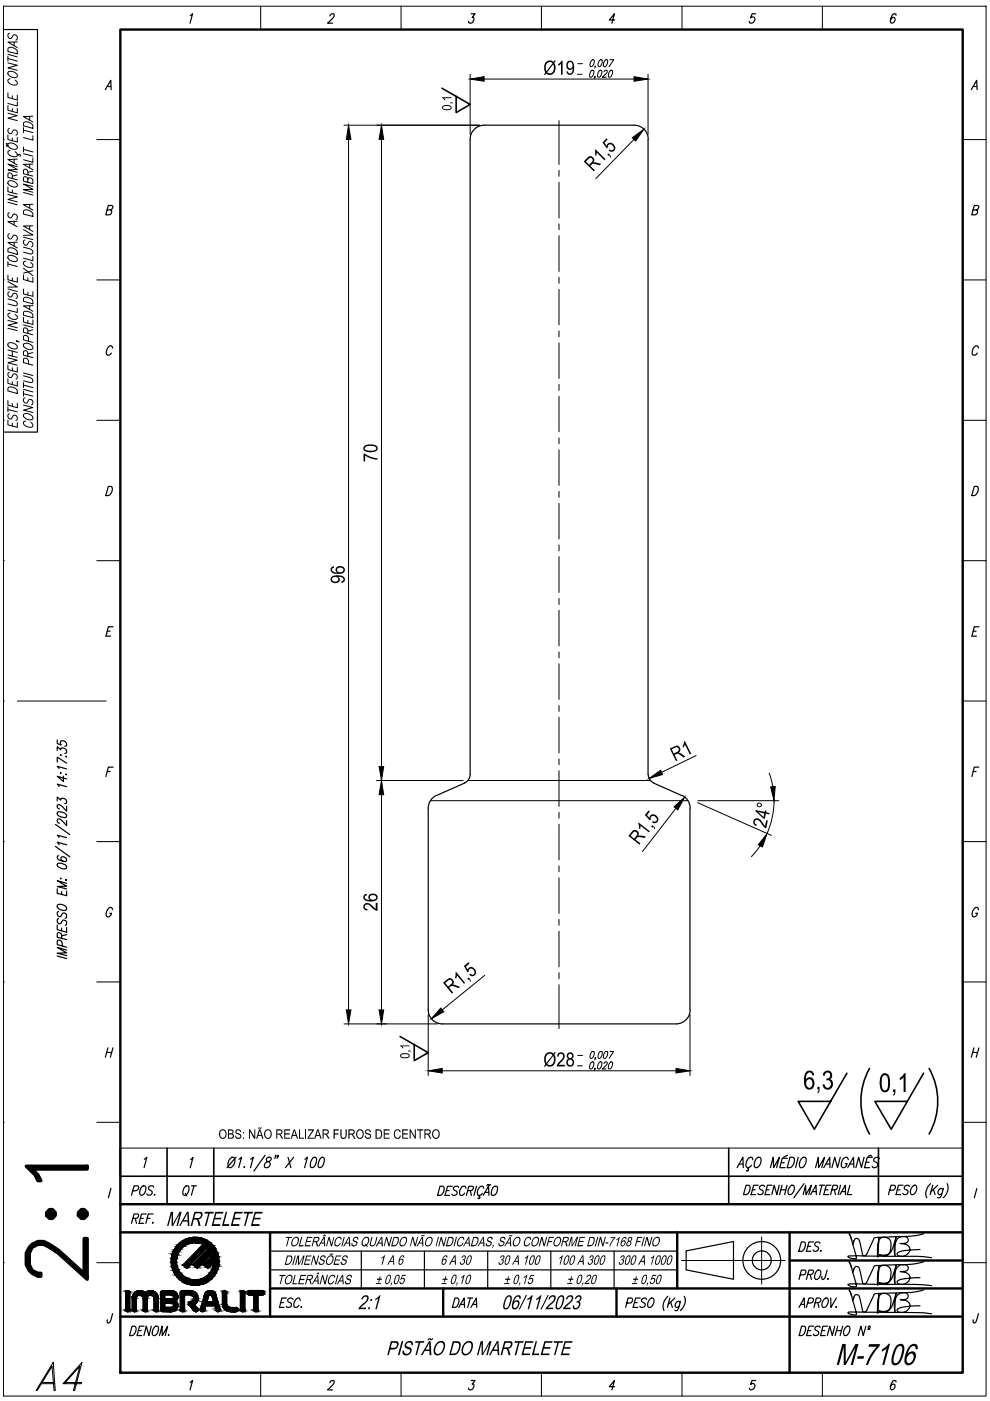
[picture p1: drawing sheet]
<svg xmlns="http://www.w3.org/2000/svg" width="210mm" height="297mm" viewBox="0 0 210 297" stroke-linecap="round" stroke-linejoin="round" font-family="sans-serif">
<!-- layer: 0 -->
<g fill="none" stroke="#000" stroke-width=".21">
<path d="M.7 1.3v294.7M.7 1.3h208.4v294.7h-208.4zM1.7 19.7v1l2 .5v-1M1.7 13.3l2 .5-2 .6 2 .5M1.7 11.9v1.1M1.7 12.4l2 .6M1.7 11.5l2 .6M1.8 15.2a1.52 1.52 0 0 1 1.9 .7v.3a1.28 1.28 0 0 1-2-.8zM1.8 10.2a1.34 1.34 0 0 1 1.9 1.2l-2-.5zM2 7.1a.53 .53 0 0 0-.3 .7 .53 .53 0 0 0 .8 .2l.2-.4a.57 .57 0 0 1 .9 .1 .57 .57 0 0 1-.2 .8M2.1 16.7l-.3 .1a.76 .76 0 0 0 .6 1.1l.5 .1 .7-.1a.62 .62 0 0 0-.4-.9M3 8.9v.8"/>
<path d="M3.7 8.9h-2l2 1.2M55.3 1.3v5M85 1.3v5M99.7 15.7v12.8M102.6 16.8h31.8M114.8 1.3v5M122.4 15.7h1M122.5 13.5h1M125.4 14.9h.5l-.1 .8a.67 .67 0 0 1-.6 .7 .79 .79 0 0 1 .1-1.2zM125.5 12.7h.3a.76 .76 0 0 1 0 1.1l-.5 .3a.76 .76 0 0 1 0-1.1zM126.2 16.3h-.1h.1l-.2 .3M126.3 14.1h-.2h.2l-.2 .3"/>
<path d="M127.1 14.9h.5l-.1 .8a.67 .67 0 0 1-.6 .7 .79 .79 0 0 1 0-1.2zM127.2 12.7h.3a.76 .76 0 0 1 0 1.1l-.5 .3a1.07 1.07 0 0 1 .2-1.4zM128 15.2a.37 .37 0 0 1 .4-.3 .37 .37 0 0 1 .4 .3l-.3 .5-.8 .7h.8M128.3 12.7h.3a.76 .76 0 0 1 0 1.1l-.5 .3a.76 .76 0 0 1 .1-1.1zM129.3 12.7h.8l-1 1.4M129.4 14.9h.3a1.04 1.04 0 0 1-.5 1.5 .79 .79 0 0 1 0-1.2zM137.4 15.7v12.8M144.6 1.3v5M174.4 1.3v5M.7 29.6h.1M1.3 30.4l.2 .1M1.4 30.9l.2 .2"/>
<path d="M1.4 30.7v.2M1.5 30.7h-.1M1.5 30.4v.2M1.7 39.6v1l2 .5M1.7 28.6v1l2 .5v-1M1.7 24l2 .5-2 .6 2 .5M1.7 22.4v1l2 .5v-1M1.8 38.4a1.36 1.36 0 0 1 1.9 1 1.28 1.28 0 0 1-2-.8zM1.8 30.4a1.52 1.52 0 0 1 1.9 .7v.3a1.28 1.28 0 0 1-2-.8zM2 27.2a.55 .55 0 0 0-.3 .8 .55 .55 0 0 0 .8 .2l.2-.5a.57 .57 0 0 1 .9 .1 .57 .57 0 0 1-.2 .9M2.1 31.9l-.3 .1a.76 .76 0 0 0 .6 1.1l.5 .1 .7-.1a.62 .62 0 0 0-.4-.9M2.6 37.8l-.1-.9-.3-.2h-.4l-.1 .9 2 .5"/>
<path d="M2.6 20.3v.6M2.6 23v.6M2.6 29.3v.5M3 33.8v.7M3.7 35.3l-2-.5 2 1.1-2 .1 2 .5M3.7 33.7l-2 .1 2 1.2M3.7 32.9l.5-.1v.3M3.7 21.6v.9l-2-.6M3.7 37.1l-1.1 .2M5 27.1v1M5 31.2v1M5 32.6l2 .5"/>
<path d="M5 31.7l2 .5M5 27.6l2 .5M5.1 26a1.48 1.48 0 0 1 1.9 .7v.5l-2-.5zM5.9 38l.4-.3a.59 .59 0 0 1 .7 .6v.6l-2-.5 .1-.9h.4l.3 .2 .1 1M5.9 37.1v-.7l-.2-.4-.3-.1h-.3l-.1 .9 2 .5M6.3 24.7v.7M6.3 34.8v.8M7 39.5l-2-.5 2 1.1-2 .1 2 .6M7 34.8h-2l2 1.2M7 33.5v.9l-2-.5M7 28.8v.9l-2-.5M7 24.6l-2 .1 2 1.2"/>
<path d="M7 36.3l-1.1 .2M20.5 29.6h5M72.9 26.5h28.8M73.9 29.5v184.6M80.9 29.5v133M134.4 29.5l-8.1 8.4M204.1 29.6h5M.7 59.4h.1M1.7 59.7l2 1.1-2 .1M1.7 58.3v1l2 .5v-1M1.7 41.2l2 .5-2 .6 2 .5M1.7 55.5v1"/>
<path d="M1.7 56l2 .5M1.7 42.9l2 .5M1.8 54.3a1.37 1.37 0 0 1 1.9 .9 1.29 1.29 0 0 1-2-.8zM1.8 52.7a1.34 1.34 0 0 1 1.9 1.2l-2-.5zM2 49.5l-.2 .2a.61 .61 0 0 0-.1 .7 .61 .61 0 0 0 .7 .2l.3-.6a.57 .57 0 0 1 .9 .1 .57 .57 0 0 1-.2 .9M2 45.1a.53 .53 0 0 0-.3 .8 .53 .53 0 0 0 .8 .1l.2-.4a.57 .57 0 0 1 .9 .1 .57 .57 0 0 1-.2 .8M2.6 40.3v.6M2.6 58.9v.7M3 46.9v.8M3 51.4v.8M3.7 51.4h-2l2 1.2M3.7 46.9l-2 .1 2 1.1"/>
<path d="M5 58.3v1l2 .5v-1M5 52.4l1.4 .4a.56 .56 0 0 1 .6 .4 .56 .56 0 0 1-.3 .6l-1.7-.3M5 48.7l2 1.1-2 .1M5 56.9l2 1.6M5 50.3l2 .5M5 40.8l2 .6M5.1 44.6a1.34 1.34 0 0 1 1.9 1.3l-2-.5zM5.3 50.9a.53 .53 0 0 0-.3 .8 .53 .53 0 0 0 .8 .1l.2-.4a.57 .57 0 0 1 .9 .1 .57 .57 0 0 1-.2 .8M5.4 55.4l-.3 .1a1.11 1.11 0 0 0 1.4 1.2l.4-.1a.62 .62 0 0 0-.4-.9M5.9 58.9v.6M6.3 43.4v.7M6.3 47.9v.8"/>
<path d="M7 54.4v.9l-2-.6M7 47.9h-2l2 1.2M7 43.3l-2 .1 2 1.1M7 57.4l-2 .5M20.5 59.4h5M204.1 59.4h5M1.7 77.4v1l2 .5v-1M1.7 75.9l2 .5-2 .5 2 .5M1.7 67.9l2 .6-2 .5 2 .5M1.7 63.4l1.4 .4a.66 .66 0 0 1 .5 .9l-.5 .1-1.4-.4M1.7 75.3l2 .5M1.7 74.2l2 .5"/>
<path d="M1.7 69.6l2 .5M1.7 61.3l2 .5M1.8 72.8a1.36 1.36 0 0 1 1.9 .9 1.28 1.28 0 0 1-2-.8zM2 79a.55 .55 0 0 0-.3 .7 .55 .55 0 0 0 .8 .2l.2-.4a.57 .57 0 0 1 .9 0 .57 .57 0 0 1-.2 .9M2 61.8a.55 .55 0 0 0-.3 .8 .55 .55 0 0 0 .8 .2l.2-.4a.57 .57 0 0 1 .9 0 .57 .57 0 0 1-.2 .9M2.1 66.4l-.3 .1a.81 .81 0 0 0 .6 1.1l.5 .1a.56 .56 0 0 0 .8-.3 .56 .56 0 0 0-.5-.7M2.6 74.5v1M2.6 78v.6M3.6 72.3l.1 .1-.2-.1h.1l.4 .3M3.7 65.4v.9l-2-.6M5 79.7l1.4 .4a.7 .7 0 0 1 .5 .9l-.5 .1-1.4-.4M5 67.3v1l2 .5v-1"/>
<path d="M5 61.3v1l2 .5v-1M5 79.1l2 .5M5 68.9l2 .5M5.1 72.9a1.36 1.36 0 0 1 1.9 1 1.28 1.28 0 0 1-2-.9zM5.1 66.1a1.56 1.56 0 0 1 1.9 .7v.6l-2-.6zM5.1 63.2a1.48 1.48 0 0 1 1.9 .7v.5l-2-.5zM5.9 75.6v-.7l-.2-.4-.3-.2-.3 .1-.1 .9 2 .5M5.9 70.7l-.1-.9-.3-.2a.35 .35 0 0 0-.5 .2v.6l2 .6M5.9 61.9v.7M5.9 67.9v.6M6 77.2v-.7a.58 .58 0 0 0-.4-.5 .58 .58 0 0 0-.6 .2v.7l2 .5M6 72.3v-.7l-.2-.3-.4-.2-.3 .1-.1 .9 2 .5"/>
<path d="M6.3 64.9v.7M7 64.8l-2 .1 2 1.1M7 74.8l-1.1 .2M7 69.9l-1.1 .3M.7 89.1h.1M1.7 89.1v1l2 .5v-1M1.7 84.9v1l2 .5v-.9M1.7 80.3v1l2 .5v-.9M1.7 86.8l2 .5M1.7 86.3v1M1.8 82.2a1.48 1.48 0 0 1 1.9 .7v.5l-2-.5zM2 87.7l-.2 .1a.61 .61 0 0 0-.1 .7 .61 .61 0 0 0 .7 .3l.3-.6a.57 .57 0 0 1 .9 .1 .57 .57 0 0 1-.2 .9"/>
<path d="M2.6 80.9v.6M2.6 85.6v.5M2.6 89.7v.6M5 85.9l2 .5-2 .6 2 .5M5 83.5l2 .5M5 81.1v1.1M5 82.9v1.1M5 82.6l2 .5M5 81.7l2 .5M5.1 87.8a1.52 1.52 0 0 1 1.9 .7v.3a1.28 1.28 0 0 1-2-.9zM5.3 84.4a.55 .55 0 0 0-.3 .8 .55 .55 0 0 0 .8 .1l.2-.4a.57 .57 0 0 1 .9 .1 .57 .57 0 0 1-.2 .8M5.4 89.3l-.3 .1a.76 .76 0 0 0 .6 1.1l.5 .1 .7-.1a.62 .62 0 0 0-.4-1"/>
<path d="M20.5 89.1h5M204.1 89.1h5M.7 118.9h.1M20.5 118.9h5M204.1 118.9h5M.7 148.6h.1M3.7 148.6h18.8M204.1 148.6h5M.7 178.4h.1M20.5 178.4h5M79.9 165.5h18.3M80.9 168.5v45.6"/>
<path d="M91.3 169.8h54.5M99.2 165.5h38.7M143.3 171.4l-7.1 9.2M147.6 160.2l-7.3 3.5M147.9 170.2l15.7 6.9M148 169.8h17.1M161.2 179.3l-1.9 2.3M163.1 163.9l.8 2.9M164.1 169.7a17.1 17.1 0 0 1-1.5 7M204.1 178.4h5M.7 208.2h.1M20.5 208.2h5"/>
<path d="M72.9 217.1h19.9M90.8 215.1v12.9M102.8 206.8l-9 7.3M146.3 215.1v12.9M204.1 208.2h5M.7 238h.1M20.5 238h5M93.8 227h49.5M122.4 226h1M122.5 223.8h1M125.4 225.2l.3-.1a.79 .79 0 0 1 0 1.3l-.4 .3-.3-.1 .1-.8zM125.5 223h.5l-.1 .8a.67 .67 0 0 1-.6 .6 .79 .79 0 0 1 0-1.2z"/>
<path d="M126.2 226.6h-.1h.1l-.2 .3M126.3 224.3h-.2h.2l-.2 .4M127.1 225.2l.3-.1a.79 .79 0 0 1 0 1.3l-.4 .3-.3-.1 .1-.8zM127.2 223h.5l-.1 .8a.67 .67 0 0 1-.6 .6 1.13 1.13 0 0 1 .2-1.4zM128 225.5a.34 .34 0 0 1 .4-.4 .34 .34 0 0 1 .3 .5l-1 1.1h.8M128.3 223h.5v.8a.67 .67 0 0 1-.7 .6 .79 .79 0 0 1 .1-1.2zM129.3 222.9h.8l-1 1.5M129.4 225.2l.3-.1a1.1 1.1 0 0 1-.5 1.6l-.2-.1v-.6zM204.1 238h5M25.5 243.4h178.6M.7 267.7h.1M20.5 267.7h5"/>
<path d="M26.9 273.7a.49 .49 0 0 1 .7 .4v3.5a.49 .49 0 0 1-.5 .5 .49 .49 0 0 1-.5-.4v-3.6zM28 275.3v2.3a.49 .49 0 0 0 .5 .5 .49 .49 0 0 0 .5-.5M28.9 275.3v2.4M30.3 275.2a.7 .7 0 0 0-.7-.7 .7 .7 0 0 0-.7 .7M30.3 275.3v2.3a.49 .49 0 0 0 .5 .5 .49 .49 0 0 0 .5-.5M31.3 275.3v2.4M32.6 275.3v2.3a.49 .49 0 0 0 .5 .5 .49 .49 0 0 0 .5-.5M32.7 275.2a.7 .7 0 0 0-.7-.7 .7 .7 0 0 0-.7 .7M33.6 275.3v2.4M33.6 275.2a1.64 1.64 0 0 0-1-1.5 1.64 1.64 0 0 0-1.8 .4 1.63 1.63 0 0 0-1.8-.4 1.63 1.63 0 0 0-1 1.5M34.5 273.6h1.9M34.5 273.6l-.4 .2-.1 .3 .1 3.8 .4 .2h1.9"/>
<path d="M36.4 276.3h-1.4v.9h1.4M36.4 276.2a.44 .44 0 0 1 .4 .5 .44 .44 0 0 1-.4 .4M36.4 274.5a.44 .44 0 0 1 .4 .5 .44 .44 0 0 1-.4 .4h-1.4v-.8h1.4M36.5 273.6a1.33 1.33 0 0 1 1.1 .8 1.33 1.33 0 0 1-.2 1.4 1.36 1.36 0 0 1 .3 1.5 1.36 1.36 0 0 1-1.2 .8M40.4 274.6h-1.3v3.1M40.4 274.5a.7 .7 0 0 1 .7 .7 .7 .7 0 0 1-.7 .7M40.4 275.9l-.3 .1-.2 .5 1.3 1.5a.49 .49 0 0 0 .7 0 .49 .49 0 0 0 0-.7l-.7-.7M40.5 273.6h-1.8l-.4 .2-.1 3.8a.49 .49 0 0 0 .5 .5 .49 .49 0 0 0 .5-.5M40.5 273.6a1.63 1.63 0 0 1 1.5 1.2 1.63 1.63 0 0 1-.7 1.8M42.5 277.5a.49 .49 0 0 0 .3 .6 .49 .49 0 0 0 .6-.3M42.5 277.5l.8-3a1.29 1.29 0 0 1 1.3-.9 1.29 1.29 0 0 1 1.2 .9l.9 3M43.4 277.8l.2-.9h1.9l.3 .9"/>
<path d="M44.3 274.7l-.4 1.3h1.3l-.3-1.3M44.5 274.6h.2M44.5 274.5l-.2 .2M44.7 274.5l.2 .2M46.7 277.5a.49 .49 0 0 1-.3 .6 .49 .49 0 0 1-.6-.3M47.2 276.5a1.63 1.63 0 0 0 1.6 1.6M48.1 274.1v2.4M48.1 274.1a.49 .49 0 0 0-.5-.5 .49 .49 0 0 0-.5 .5v2.5M48.1 276.5a.7 .7 0 0 0 .7 .7h1.2M50 277.2a.49 .49 0 0 1 .5 .4 .49 .49 0 0 1-.5 .5h-1.2M51 274.1v3.6M51 274.1a.49 .49 0 0 1 .5-.5 .49 .49 0 0 1 .5 .5l-.1 3.6a.47 .47 0 0 1-.4 .4 .47 .47 0 0 1-.5-.5"/>
<path d="M52.9 273.6h2.8a.49 .49 0 0 1 .5 .5 .49 .49 0 0 1-.5 .5h-1v3.1M52.9 274.6h.9v3a.49 .49 0 0 0 .5 .5 .49 .49 0 0 0 .5-.5M52.9 273.6a.49 .49 0 0 0-.5 .5 .49 .49 0 0 0 .5 .5M204.1 267.7h5M8.5 293.4h3.1M8.9 293.1h2.5M11.3 288.8l.4 6h-.2l-.5-5.1-3.1 5.1h-.3zM13.7 293.1h3.6l-.1 .3h-3.8l4-4.6-1.6 6h-.2l1.3-5.1-3.3 3.7M55.3 291v5M85 291v5M114.8 291v5M144.6 291v5"/>
<path d="M174.4 291v5"/>
</g>
<g fill="none" stroke="#000" stroke-width=".25">
<path d="M.7 6.3h7.2v85.3h-7.2M22.3 19l1.2-2 .1 2M22.8 18.3h.7M40.3 3.3l.5-.4-.5 2M69.9 3.4a.47 .47 0 0 1 .4-.5 .47 .47 0 0 1 .6 .4l-.4 .7-1 .9h1M99.9 2.9h.8l-.6 .8h.2a.71 .71 0 0 1 0 .9 .71 .71 0 0 1-1 .1v-.2M130.3 4.2h-1.1l1.1-1.3-.6 2M160.2 2.9h-.7l-.3 .9a.55 .55 0 0 1 .8 0 .55 .55 0 0 1-.2 .8 .56 .56 0 0 1-.9 .1v-.2M190 3.2v-.2l-.4-.1a1.72 1.72 0 0 0-.7 1.9 .63 .63 0 0 0 .8-.3 .63 .63 0 0 0-.3-.8l-.6 .5M205.9 19l1.2-2 .1 2M206.3 18.3h.8M102.6 26.5h31.8"/>
<path d="M102.7 26.5a2.98 2.98 0 0 0-3 3v134.7a1.97 1.97 0 0 1-1.2 1.8M134.5 26.5a2.98 2.98 0 0 1 2.9 3M137.4 29.5v134.7M22.7 44.5l1-.1 .2-.5v-.3h-.9l-.6 2h.7a.59 .59 0 0 0 .5-.5 .59 .59 0 0 0-.2-.6M206.3 44.5l.9-.1 .3-.5v-.3h-.9l-.6 2h.7a.58 .58 0 0 0 .5-.5 .58 .58 0 0 0-.2-.6M23.9 73.8l-.2-.4a.77 .77 0 0 0-1 .7l-.2 .4a.57 .57 0 0 0 .3 .8 .75 .75 0 0 0 .8-.5M207.5 73.8l-.2-.4a.92 .92 0 0 0-1.2 1.1l.1 .7a.66 .66 0 0 0 1-.4M23 103.1h.5a1.03 1.03 0 0 1-.1 1.7l-.4 .3h-.6zM206.6 103.1h.5a1.03 1.03 0 0 1-.1 1.7l-.5 .3h-.5zM22.7 133.8h.7M24 132.9h-1l-.5 2h.9M206.3 133.8h.7"/>
<path d="M207.5 132.9h-.9l-.5 2h.9M12.1 159.1v-.8l.8 .7v-.2a.71 .71 0 0 1 .9 0 .71 .71 0 0 1 .1 .9h-.2M12.1 156.9v.7l.9 .3-.1-.1a.5 .5 0 0 1 .2-.7 .73 .73 0 0 1 .8 .2 .73 .73 0 0 1 0 .9h-.2M11.8 179.5l3 2.2M11.8 174.8l3 2.2M12.1 169.8v-.8l.8 .6v-.2a.69 .69 0 0 1 .9 0 .69 .69 0 0 1 .1 .9l-.2 .1M12.1 161.6v-1.1l2 1.3M12.2 172.2h.8a1.11 1.11 0 0 1 1.1 .9l-.1 .2-.3 .1-.4-.1a1.11 1.11 0 0 1-1.2-.9zM12.5 179.1l-.4-.5 2 .5M12.5 177.5l-.4-.4 2 .5M12.5 166.8l-.4-.6 2 .6M12.5 162.9l-.4-.4 2 .5"/>
<path d="M12.8 163.9h.2zM12.8 160.1h.2zM13.4 164.5v1.2l-1.3-1.1 2 .5M13.9 164.2h.2zM13.9 160.4l.1-.1 .1 .1zM14.1 174v1l-.9-1a.77 .77 0 0 0-1-.3l-.1 .4 .5 .4M14.1 170.9v1.1l-1.2-1.2-.4-.2-.4 .2a.61 .61 0 0 0 .5 .7M22.7 163.6h.7M24 162.6h-1l-.5 2M92.6 168.6a2.98 2.98 0 0 0-1.8 2.7v42.8M98.5 166l-5.9 2.7M137.4 164.2a1.97 1.97 0 0 0 1.2 1.8l5.9 2.7"/>
<path d="M144.6 168.6a2.98 2.98 0 0 1 1.7 2.7M146.3 171.4v42.7M206.3 163.6h.7M207.5 162.6h-.9l-.5 2M12.1 196.1v1l2 .6v-1.1M12.1 188.4v1l2 .5v-1M12.2 191.9a1.37 1.37 0 0 1 1.9 .9 1.29 1.29 0 0 1-2-.8zM12.2 183h.8a1.11 1.11 0 0 1 1.1 .9l-.1 .3a1.72 1.72 0 0 1-1.9-.8zM12.4 194.8a.53 .53 0 0 0-.2 .8 .53 .53 0 0 0 .8 .1l.2-.4a.57 .57 0 0 1 .9 .1 .57 .57 0 0 1-.3 .8M12.4 193.3a.53 .53 0 0 0-.2 .7 .53 .53 0 0 0 .8 .1l.2-.3a.57 .57 0 0 1 .9 0 .57 .57 0 0 1-.3 .9M12.4 181.4l-.2 .1-.1 .3a1.83 1.83 0 0 0 1.9 .8 .66 .66 0 0 0-.3-.8 .66 .66 0 0 0-.8 .1l.1 .4 .4 .3M12.8 186.2l.2 .1z"/>
<path d="M13.1 198.9l-.1-.9-.7-.3-.2 .3v.7l2 .5M13.1 189.1v.6M13.1 196.8v.6M13.9 186.6l.1-.1 .1 .1zM14.1 187.3l-2-.6 2 1.2-2 .1 2 .5M14.1 198.2l-1 .2M23.9 192.9l-.2-.4a.78 .78 0 0 0-1.1 .7l-.1 .4 .1 .7a.72 .72 0 0 0 1.1-.7h-.4M207.5 192.9l-.3-.5a1.28 1.28 0 0 0-.8 2 .79 .79 0 0 0 .8-.8h-.3M12.1 202.7l2 .5M13.2 200.6v-.7l-.2-.4-.5-.2-.3 .1-.1 .9 2 .5M14.1 201.4l-2-.5 2 1.1-2 .1 2 .5M90.8 214.1a2.98 2.98 0 0 0 3 3h49.5a2.98 2.98 0 0 0 3-3"/>
<path d="M22.6 223.1h1.1M22.9 222.2l-.6 2M23.9 222.2l-.5 2M206.2 223.1h1.1M206.5 222.2l-.6 2M207.5 222.2l-.5 2M23.5 252l-.5 2M28.1 252.5h.7l.4-.2 .2-.5-.1-.3-.9-.1-.5 2M28.2 258.3l.9-.1 .3-.4-.1-.3-.9-.1-.5 2M28.7 258.3l.2 1.1M29.7 258.3h.7M30 251.7l.4-.3h.3a1.33 1.33 0 0 1-.8 2l-.3-.3v-.5z"/>
<path d="M30.6 245.8l.5-.4-.5 2.2M31 257.4h-1l-.5 2h1M31.2 258.3h.6M32.3 259.2h.2l-.1 .2zM32.5 257.4h-1.1l-.5 2M32.6 251.7a.53 .53 0 0 0-.8-.2 .53 .53 0 0 0-.1 .8l.4 .2a.57 .57 0 0 1-.1 .9 .57 .57 0 0 1-.9-.3M32.7 253.3h.1zM39.1 251.7a.55 .55 0 0 1 .8-.2 1.37 1.37 0 0 1-.9 1.9l-.2-.3v-.5zM39.3 253l.3 .6M40.4 245.8l.5-.4-.6 2.2M40.6 251.4h1M41.1 251.4l-.5 2"/>
<path d="M48.8 245.7a.57 .57 0 0 1 .9-.2 1.49 1.49 0 0 1-1.1 2.1l-.2-.4-.1-.5zM50 245.4l-1.9 2.2M50.7 245.8l.5-.4-.6 2.2M51.7 247.4h.2l-.1 .2zM53.2 245.8l.5-.4-.6 2.2M56.2 244.9l-2.4 3.4M56.7 245.5a.44 .44 0 0 0-.1 .7 .68 .68 0 0 1 .6 1 .68 .68 0 0 1-1.1 .2 1 1 0 0 1 1-1.2 .56 .56 0 0 0 .4-.7l-.2-.1zM58.5 245.1h-.1v-.2v.4l-.2 .3M59 245.1h-.2l.2-.2v.4l-.3 .3M61.1 245.4l.6 2.2M62.3 245.4l-1.8 2.2M64.6 245.8l.6-.4-.6 2.2"/>
<path d="M66.4 245.5l.4-.1a.93 .93 0 0 1 .2 1.2l-.5 .8-.4 .2a.93 .93 0 0 1-.2-1.3zM68.1 245.5l.4-.1a.93 .93 0 0 1 .2 1.2l-.5 .8-.3 .2-.4-.2-.1-.3 .2-.8zM93.3 251.5h.5a1.03 1.03 0 0 1 0 1.7l-.5 .2h-.5zM94.6 252.4h.6M95.9 251.5h-1l-.6 1.9h1M97.2 251.8a.54 .54 0 0 0-.8-.3 .54 .54 0 0 0-.1 .8l.4 .2a.59 .59 0 0 1 0 .9 .59 .59 0 0 1-.9-.2M98.8 252l-.1-.4a1.06 1.06 0 0 0-1.3 1.4l.2 .4a.62 .62 0 0 0 .9-.4M99.2 252.4l.9-.1 .3-.4-.1-.3-.9-.1-.5 1.9M99.7 252.4l.2 1M101 251.5l-.5 1.9M101.6 253.4l-.1 .3h.2v.3h-.4M102.4 253.4l1.2-1.9 .1 1.9"/>
<path d="M102.6 252l-.2-.4a1.12 1.12 0 0 0-1.1 .4 1.12 1.12 0 0 0-.1 1.2l.1 .2a.62 .62 0 0 0 1-.4M102.9 252.8h.7M103.4 251.2l-.2 .2M103.4 251.2h.2M103.6 251.2v.1M103.7 251.3h.2M104 251.1l-.2 .2M104.5 251.8a.55 .55 0 0 1 1 0 1.34 1.34 0 0 1-1.1 1.6l-.2-.2v-.5zM156.3 247.6l1.2-2.2 .1 2.2M156.7 246.8h.9M158.2 251.3h.5a1.25 1.25 0 0 1-.5 2h-.6zM158.6 247.6l-.1 .3h.2v.3l-.1 .1-.3-.1"/>
<path d="M159.5 252.3h.6M159.6 245.9l-.1-.4a.85 .85 0 0 0-1.2 .7 1.05 1.05 0 0 0 .1 1.4 .94 .94 0 0 0 .9-.6M160.3 245.7a.58 .58 0 0 1 1.1 0 1.56 1.56 0 0 1-1.2 1.9l-.3-.4v-.5zM160.8 251.3h-1l-.6 2h1M162.1 251.6a.55 .55 0 0 0-.8-.2 .55 .55 0 0 0-.1 .8l.4 .1a.59 .59 0 0 1 0 .9 .59 .59 0 0 1-.9-.2M162.5 252.3h.6M163.4 247.6l.5-2.2 .1 2.2 1.3-2.2-.6 2.2M163.7 251.3h-1l-.5 2h1M165.2 251.3l-.5 2-.5-2-.6 2M165.6 252.3h1M165.6 246.5h.7M165.8 251.3l-.5 2"/>
<path d="M166.9 251.3l-.5 2M166.9 245.6h-1.1l-.5 2h1.1M166.9 244.9l-.8 .5M167.5 251.6a.48 .48 0 0 1 .4-.3 .48 .48 0 0 1 .5 .3 1.34 1.34 0 0 1-1.1 1.7l-.2-.3v-.4zM167.5 245.4h.6a1.2 1.2 0 0 1-.1 1.8l-.5 .4h-.6zM169.2 245.4l-.5 2.2M169.9 245.7a.58 .58 0 0 1 1 0 1.56 1.56 0 0 1-1.2 1.9l-.2-.4v-.5zM170.3 253.3l.5-2 .1 2 1.1-2-.5 2M170.5 251l-2.2 3M171.9 253.3l1.1-2 .1 2M172.3 252.6h.7M172.9 247.6l.6-2.2 .1 2.2 1.2-2.2-.6 2.2"/>
<path d="M173.8 251.3h1M174.3 251.3l-.5 2M174.7 247.6l1.2-2.2 .1 2.2M174.9 252.3h.6M175.1 246.8h.8M176.2 251.3h-1l-.5 2h1M176.4 252.3l.9-.1 .2-.3v-.5l-.9-.1-.5 2M176.9 252.3l.3 1M178.1 253.3l1.1-2 .1 2M178.2 245.4l-.6 2.2-.6-2.2-.6 2.2M178.2 251.3l-.5 2M178.5 252.6h.7"/>
<path d="M179.7 247.6l1.3-2.2v2.2M179.9 245.9l-.2-.4a.87 .87 0 0 0-1.2 .7l-.1 .5 .1 .7a.76 .76 0 0 0 1.1-.7h-.4M180.2 246.8h.8M180.2 251.3l-.6 2h1M183.2 245.4l-.5 2.2-.6-2.2-.6 2.2M183.6 246.4h.7M184.1 245.2l.4-.3 .4 .3M185 245.4h-1.1l-.6 2.2h1.1M186.5 245.7a.6 .6 0 0 0-.9-.3 .6 .6 0 0 0-.2 .9l.5 .2a.63 .63 0 0 1-.1 1 .63 .63 0 0 1-.9-.3M188.6 252.3h.7a.61 .61 0 0 0 .5-.4 .61 .61 0 0 0-.2-.6h-.7l-.5 2M190.2 252.3h.6M191.5 251.3h-1l-.5 2h1"/>
<path d="M192.8 251.6a.54 .54 0 0 0-.8-.2 .54 .54 0 0 0-.1 .8l.4 .1a.6 .6 0 0 1-.1 .9 .6 .6 0 0 1-.8-.2M193.4 251.6a.48 .48 0 0 1 .5-.3 .48 .48 0 0 1 .4 .3 1.34 1.34 0 0 1-1 1.7l-.2-.3-.1-.4zM197.3 251a2.76 2.76 0 0 0-.8 3M197.8 251.3l-.6 2M197.9 252.2l.4 1.1M198.8 251.3l-1.4 1.3M199.9 252.3l-.1-.2a.72 .72 0 0 0-.8 .3 .72 .72 0 0 0 .1 .9l.6-.3M200 252l-.6 1.8-.2 .2-.4-.1M200.8 251a2.52 2.52 0 0 1-.8 3M207.1 252l-.5 2M23.9 278.5l-.4 1.5-.5 .5-.3-.2 .1-.5M57.3 265.3h86.3"/>
<path d="M57.3 269.2h86.3M59.5 276.2h.6M60.7 275.2h-.9l-.5 2h.9M62.1 275.5a.55 .55 0 0 0-.7-.2 .55 .55 0 0 0-.2 .8l.4 .2a.59 .59 0 0 1 0 .9 .59 .59 0 0 1-.9-.3M63.7 275.7l-.2-.4a.81 .81 0 0 0-1.1 .7l-.1 .4a.56 .56 0 0 0 .3 .8 .56 .56 0 0 0 .8-.5M63.8 277.1h.2zM76.6 265.3v7.9M90 265.3v7.9M96.5 275.2h.5a1.21 1.21 0 0 1 .1 1.4 1.21 1.21 0 0 1-1.2 .6zM97.3 277.2l1.1-2 .1 2M97.7 276.6h.8M99.2 275.2h1"/>
<path d="M99.7 275.2l-.5 2M99.9 277.2l1.1-2 .1 2M100.3 276.6h.7M103.4 265.3v7.9M116.8 265.3v7.9M130.2 265.3v7.9M132.9 276.3l.9-.1 .3-.6v-.3l-.9-.1-.5 2M134.5 276.2h.6M135.7 275.2h-.9l-.6 2h1M137.1 275.5a.53 .53 0 0 0-.8-.2 .53 .53 0 0 0-.1 .8l.5 .3a.61 .61 0 0 1-.2 .8 .61 .61 0 0 1-.8-.3M137.7 275.5a.48 .48 0 0 1 .5-.3 .48 .48 0 0 1 .4 .3 1.34 1.34 0 0 1-1 1.7l-.2-.3-.1-.5zM141.6 274.8a2.67 2.67 0 0 0-.8 3.1"/>
<path d="M142 275.2l-.5 2M142.2 276.1l.4 1.1M143.1 275.2l-1.4 1.4M144.2 276.2l-.1-.2a.72 .72 0 0 0-.8 .3 .72 .72 0 0 0 .1 .9l.6-.3M144.3 275.9l-.4 1.5a.53 .53 0 0 1-.8 .4M145.1 274.8a2.46 2.46 0 0 1-.8 3.1M145.5 265.2l10-2v8l-10-2zM169.4 277.2l1.1-2 .1 2M169.7 270.3l.9-.1 .3-.5-.1-.3-.9-.1-.5 2M169.8 276.6h.7M169.9 263.3h.6a1.25 1.25 0 0 1-.6 2h-.5zM171.2 276.3h.7a.58 .58 0 0 0 .5-.5 .58 .58 0 0 0-.2-.6h-.7l-.5 2"/>
<path d="M171.3 270.2l.9-.1 .3-.4-.1-.3-.9-.1-.5 2M171.3 264.2h.6M171.8 270.2l.2 1.1M172.5 263.3h-1l-.5 2h.9M172.8 276.2l1-.1 .2-.3v-.5l-.9-.1-.5 2M173.3 269.4l.5-.1a1.29 1.29 0 0 1-.8 2 1.35 1.35 0 0 1 .3-1.9zM173.4 276.2l.2 1M173.8 263.6a.55 .55 0 0 0-.7-.2 .55 .55 0 0 0-.2 .8l.4 .2a.57 .57 0 0 1 0 .9 .57 .57 0 0 1-.9-.3M173.9 265.2h.2zM174.7 275.5a.48 .48 0 0 1 .4-.3 .48 .48 0 0 1 .5 .3 1.34 1.34 0 0 1-1.1 1.7l-.2-.3v-.5zM175.4 269.3l-.5 1.5-.4 .5-.3-.2 .1-.5M175.5 271.1h.1l-.1 .2z"/>
<path d="M176.1 275.2l.1 2 1.1-2M177.2 277.1h.2zM180.6 268.9l-.5-1.4 .3 .8 1.2 4.4a1.63 1.63 0 0 1-1.8-.4l.4-.1 7.9 .1a58.2 58.2 0 0 1 9.4 .3M180.6 262.9l-.5-1.3 .3 .7 1.2 4.5a1.69 1.69 0 0 1-1.8-.4l2-.2 6.3 .2a49.9 49.9 0 0 1 9.4 .3M180.6 274.8l-.5-1.3 .3 .7 1.2 4.4a1.36 1.36 0 0 1-1.7-.2l-.1-.1 .3-.1 8 .1a63.5 63.5 0 0 1 9.4 .3M186.3 269.6v-1.3l-.2 4.2-.1-1.2a4.3 4.3 0 0 1 .6-2.7 1.46 1.46 0 0 1 1.6-.1 1.46 1.46 0 0 1 .7 1.4v.6a1.51 1.51 0 0 1-1.1 1.7l-1.4-.2a2.28 2.28 0 0 0 3.1-2l.5-1.8-.2 4a3.2 3.2 0 0 1 1.1-4l.3-.1a.87 .87 0 0 1 1 .2 .87 .87 0 0 1 .2 1l-.6 .3h-.9a1.82 1.82 0 0 1 2 1.2 1.69 1.69 0 0 1-2.7 1.1l.1-.3 1-.4 3.8-.3M186.3 263.6v-1.3l-.2 4.2-.1-1.2a3.6 3.6 0 0 1 .8-2.9 1.57 1.57 0 0 1 1.8 .4 1.57 1.57 0 0 1 .3 1.7 1.51 1.51 0 0 1-1.4 1.8l-1.1-.3a2.24 2.24 0 0 0 3.1-2l.5-1.7-.2 3.9a3.2 3.2 0 0 1 1.1-3.9 1.07 1.07 0 0 1 1.7 .7 1.38 1.38 0 0 1-1.7 .7 1.82 1.82 0 0 1 2 1.1 1.69 1.69 0 0 1-2.7 1.2l.1-.4 1-.4 3.8-.3M186.3 275a1.4 1.4 0 0 1 1.7-.7 1.4 1.4 0 0 1 .9 1.5v.6a1.51 1.51 0 0 1-1.1 1.8l-1.4-.3a2.24 2.24 0 0 0 3.1-2l.5-1.7-.2 3.9a3.2 3.2 0 0 1 1.1-3.9 1.07 1.07 0 0 1 1.7 .7 1.38 1.38 0 0 1-1.7 .6 2.54 2.54 0 0 1 2 1 1.65 1.65 0 0 1-.9 1.6 1.65 1.65 0 0 1-1.8-.2l.1-.4 1-.3 3.8-.3M186.3 275l-.2 .9v2.5l.2-4.1v1.2M195.9 267.5l-2.7 .6-7.8 .3-1.9 3.8-.6-.1-.5-2.3a1.49 1.49 0 0 0-.6-1.2 .52 .52 0 0 0-.7 .4l-.3 .7 .2-.7M195.9 261.6l-2.7 .5-7.6 .3-.3 .2-1.8 3.6-.6-.1-.7-3a.58 .58 0 0 0-.5-.5 .58 .58 0 0 0-.6 .4l-.3 .8 .2-.7M195.9 273.5l-.7 .2a60.1 60.1 0 0 1-9.5 .6l-.4 .2-1.8 3.7-.6-.2-.7-3a.58 .58 0 0 0-.5-.5 .58 .58 0 0 0-.6 .5l-.3 .7 .2-.7"/>
<path d="M207.5 278.5l-.5 1.5-.4 .5-.3-.2 .1-.5M28 281.2l.7 .1a1.48 1.48 0 0 1-.7 1.9h-.5zM29.3 282.1h.7M30.6 281.2h-1l-.5 2h.9M32.1 281.2l-.5 2-.6-2-.5 2M32.7 281.5a.59 .59 0 0 1 .8-.2 1.65 1.65 0 0 1-.7 1.9h-.3l-.2-.3v-.5zM33.8 283.2l.6-2v2l1.1-2-.5 2M35.7 283.1h.1zM40.3 293.1l.5-.4-.5 2M69.9 293.2a.47 .47 0 0 1 .4-.5 .47 .47 0 0 1 .6 .4l-.4 .6-1 1h1M99.9 292.7h.8l-.6 .8h.2a.71 .71 0 0 1 0 .9 .71 .71 0 0 1-1 .1v-.2M130.3 294h-1.1l1.1-1.3-.6 2"/>
<path d="M160.2 292.7h-.7l-.3 .8a.51 .51 0 0 1 .8 .1 .75 .75 0 0 1-.2 .9 .75 .75 0 0 1-.9 0v-.2M170 281.2h.5a1.25 1.25 0 0 1-.5 2h-.6zM171.3 282.1h.6M172.5 281.2h-.9l-.6 2h1M173.9 281.5a.53 .53 0 0 0-.8-.3 .53 .53 0 0 0-.1 .8l.4 .2a.57 .57 0 0 1-.1 .9 .57 .57 0 0 1-.8-.2M174.2 282.1h.7M175.5 281.2h-1l-.5 2h.9M177 281.2l-.5 2-.6-2-.5 2M177.4 282.1h1M177.6 281.2l-.5 2M178.7 281.2l-.6 2M179.3 281.5a.55 .55 0 0 1 .8-.2 1.52 1.52 0 0 1-.7 1.9l-.4-.1-.2-.4 .2-.8z"/>
<path d="M183.6 281.2l-.6 2-.5-2-.5 2M184 281.9h.4M184.2 281.2h.1a.28 .28 0 0 1 .2 .4 .28 .28 0 0 1-.4 .1zM190 293v-.2l-.4-.1a1.69 1.69 0 0 0-.7 1.9 .61 .61 0 0 0 .8-.3 .61 .61 0 0 0-.3-.8l-.6 .5"/>
<circle cx="161.5" cy="267.2" r="4"/>
<circle cx="161.5" cy="267.2" r="2.01"/>
</g>
<!-- layer: CENTRO -->
<g fill="none" stroke="#000" stroke-width=".21">
<path d="M118.5 25.6v9.3M118.5 36.1v1.3M118.5 38.7v7.5M118.5 47.5v1.2M118.5 50v7.6M118.5 58.8v1.3M118.5 61.3v7.6M118.5 70.1v1.3M118.5 72.7v7.5M118.5 81.5v1.3M118.5 84v7.6M118.5 92.8v1.3"/>
<path d="M118.5 95.4v7.5M118.5 104.2v1.3M118.5 106.7v7.6M118.5 115.5v1.3M118.5 118v7.6M118.5 126.9v1.2M118.5 129.4v7.5M118.5 138.2v1.3M118.5 140.7v7.6M118.5 149.6v1.2M118.5 152.1v7.5M118.5 160.9v1.2"/>
<path d="M118.5 163.4v7.6M118.5 172.3v1.2M118.5 174.8v7.5M118.5 183.6v1.2M118.5 186.1v7.6M118.5 194.9v1.3M118.5 197.4v7.6M118.5 206.2v1.3M118.5 208.8v9.3"/>
</g>
<!-- layer: 0 -->
<g fill="#000" stroke="#000" stroke-width=".21">
<path d="M99.7 16.8l2.9-.5v.9zM134.4 16.3l3 .5-3 .4zM73.9 26.5l.5 3h-1zM80.9 26.5l.5 3h-1zM134.1 29.2l2.4-1.8-1.7 2.5zM80.4 162.5h1l-.5 3zM80.9 165.5l.5 3h-1zM137.6 165.1l2.5-1.8 .4 .9zM142.9 171.1l2.2-2.1-1.4 2.7zM162.6 176.7l-.9 2.9-.9-.5zM163.4 166.8h1l-.3 3zM73.4 214.1h1l-.5 3z"/>
<path d="M80.4 214.1h1l-.5 3zM93.5 213.7l.6 .8-2.6 1.5zM90.8 227l3-.5v1zM143.3 226.5l3 .5-3 .5zM29.4 273.6h.2zM32 273.6h.1zM39.4 268.8h.3zM39.4 268.8h.2zM40.4 272.5h2zM40.9 262.3h1.1zM41.7 268.8h.2zM42 263.6h1z"/>
<path d="M42.8 278.1h.2zM43.8 268.7h.5zM43.8 263.1l.1-.2 .2 .2zM44.4 273.6h.4zM46.1 278.1h.2zM48.4 278h1.9zM54 278l.3 .1zM54 278h.5z"/>
<path d="M26.7 273.9l-.1 .2h.9zM26.7 273.9h.8v.2z"/>
<path d="M26.6 274.1v3.6h.9zM26.6 274.1h.9v3.6z"/>
<path d="M26.7 273.9h.8l-.7-.2zM26.8 273.7h.5l.2 .2z"/>
<path d="M26.6 277.7l.1 .2h.8zM26.6 277.7h.9v.2z"/>
<path d="M26.8 273.7h.5zM27.1 273.6l.2 .1z"/>
<path d="M26.7 277.9l.1 .1h.5zM26.7 277.9h.8l-.2 .1z"/>
<path d="M26.8 278l.3 .1zM26.8 278h.5z"/>
<path d="M28.1 274.9l-.1 .4h.9zM28.1 274.9h.9l-.1 .4z"/>
<path d="M28 275.3v2.4h.9zM28 275.3h.9v2.4z"/>
<path d="M28.1 274.8v.1h.9zM28.1 274.8h1.1l-.2 .1z"/>
<path d="M28.1 274.7v.1h1.1zM28.1 274.7h1.2l-.1 .1z"/>
<path d="M28 277.7l.1 .2h.8zM28 277.7h.9v.2z"/>
<path d="M28.2 274.6l1.1 .1zM28.2 274.6h1.4z"/>
<path d="M28.3 274.3l-.1 .3h5.2zM28.3 274.3h5l.1 .3z"/>
<path d="M28.1 277.9l.2 .1h.4zM28.1 277.9h.8l-.2 .1z"/>
<path d="M28.5 274.1l-.2 .2h5zM28.5 274.1h4.6l.2 .2z"/>
<path d="M28.3 278l.2 .1zM28.3 278h.4z"/>
<path d="M28.6 274l-.1 .1h2.3zM28.6 274h2l.2 .1z"/>
<path d="M28.5 274.1h2.3zM28.5 274.1h2.3z"/>
<path d="M28.6 274h2l-1.7-.2zM28.9 273.8h1.5l.2 .2z"/>
<path d="M28.9 273.8h1.5zM29 273.7l1.4 .1z"/>
<path d="M29 273.7h1.2zM29.4 273.6l.8 .1z"/>
<path d="M29.4 273.6h.6zM29.4 273.6h.6z"/>
<path d="M29.6 274.6l2 .1zM29.6 274.6h2.3z"/>
<path d="M30 274.7l.2 .2h1.2zM30 274.7h1.6l-.2 .2z"/>
<path d="M30.2 274.9l.1 .4h1zM30.2 274.9h1.2l-.1 .4z"/>
<path d="M30.3 275.3v2.4h1zM30.3 275.3h1v2.4z"/>
<path d="M30.3 277.7l.1 .2h.8zM30.3 277.7h1l-.1 .2z"/>
<path d="M30.4 277.9l.2 .1h.4zM30.4 277.9h.8l-.2 .1z"/>
<path d="M30.6 278l.2 .1zM30.6 278h.4z"/>
<path d="M30.8 274.1h2.2l-2.1-.1zM30.9 274h2.1v.1z"/>
<path d="M30.9 274h2.1l-1.8-.2zM31.2 273.8h1.5l.3 .2z"/>
<path d="M31.2 273.8h1.5zM31.4 273.7l1.3 .1z"/>
<path d="M31.4 273.7h1.1zM31.6 273.6l.9 .1z"/>
<path d="M31.6 273.6h.6zM32 273.6h.2z"/>
<path d="M31.9 274.6l1.5 .1zM31.9 274.6l1.5 .1z"/>
<path d="M32.3 274.7l.1 .1h1.1zM32.3 274.7h1.1l.1 .1z"/>
<path d="M32.4 274.8l.1 .1h1zM32.4 274.8h1.1v.1z"/>
<path d="M32.5 274.9l.1 .4h1zM32.5 274.9h1l.1 .4z"/>
<path d="M32.6 275.3v2.4h1zM32.6 275.3h1v2.4z"/>
<path d="M32.6 277.7l.1 .2h.8zM32.6 277.7h1l-.1 .2z"/>
<path d="M32.7 277.9l.2 .1h.4zM32.7 277.9h.8l-.2 .1z"/>
<path d="M32.9 278l.2 .1zM32.9 278h.4z"/>
<path d="M30.8 274.1h2.3zM30.8 274.1h2.3z"/>
<path d="M34.1 273.9l-.1 .2h3.4zM34.1 273.9h3.1l.2 .2z"/>
<path d="M34 274.1l3.5 .1zM34 274.1l3.5 .1z"/>
<path d="M34 274.2v.4h3.7zM34 274.2h3.5l.2 .4z"/>
<path d="M34 274.6v.8h1zM34 274.6h1v.8z"/>
<path d="M34 275.4l3.6 .1zM34 275.4h3.7z"/>
<path d="M34 275.5v.4h3.4zM34 275.5h3.6l-.2 .4z"/>
<path d="M34 275.9v.3h3.6zM34 275.9h3.4l.2 .3z"/>
<path d="M34 276.2l3.6 .1zM34 276.2l3.6 .1z"/>
<path d="M34 276.3v.9h1zM34 276.3h1v.9z"/>
<path d="M34 277.2v.3h3.5zM34 277.2h3.7l-.2 .3z"/>
<path d="M34 277.5v.2h3.4zM34 277.5h3.5l-.1 .2z"/>
<path d="M34 277.7l.1 .1h3.1zM34 277.7h3.4l-.2 .1z"/>
<path d="M34.1 273.9h3.1l-2.9-.2zM34.3 273.7h2.5l.4 .2z"/>
<path d="M34.1 273.9h3.1zM34.1 273.9h3.1z"/>
<path d="M34.1 277.8l3 .1zM34.1 277.8h3.1z"/>
<path d="M34.1 277.9l.1 .1h2.7zM34.1 277.9h3l-.2 .1z"/>
<path d="M34.3 273.7h2.5zM34.5 273.6l2.3 .1z"/>
<path d="M34.2 278h2.6zM34.2 278h2.7z"/>
<path d="M34.3 278l2.1 .1zM34.3 278h2.5z"/>
<path d="M36.3 266.9l-.1 .7h1.3zM36.3 266.9h1.2v.7z"/>
<path d="M36.2 267.6l1.3 .1zM36.2 267.6l1.3 .1z"/>
<path d="M36.4 266.1l-.1 .6h1.2zM36.4 266.1h1.3l-.2 .6z"/>
<path d="M36.3 266.7v.2h1.2zM36.3 266.7h1.2v.2z"/>
<path d="M36.4 275.4h1.3zM36.6 275.4h1.1z"/>
<path d="M36.4 277.2h1.3zM36.6 277.1h1.1z"/>
<path d="M36.2 267.7l.2 .7h1.2zM36.2 267.7h1.3l.1 .7z"/>
<path d="M36.4 268.4l1.2 .1zM36.4 268.4l1.2 .1z"/>
<path d="M36.5 265.9l-.1 .2h1.3zM36.5 265.9h1.3l-.1 .2z"/>
<path d="M36.6 265.4l-.1 .5h1.3zM36.6 265.4h1.4l-.2 .5z"/>
<path d="M36.4 274.6h1.3zM36.4 274.6h1.3z"/>
<path d="M36.5 274.6h1.2zM36.5 274.6h1.2z"/>
<path d="M36.6 275.4h1.1l-1-.2zM36.7 275.2h1v.2z"/>
<path d="M36.4 276.3h1.3zM36.4 276.3h1.3z"/>
<path d="M36.4 268.5l.2 .7h1.3zM36.4 268.5h1.2l.3 .7z"/>
<path d="M36.8 276.9l-.2 .2h1.1zM36.8 276.9h.9v.2z"/>
<path d="M36.6 277.1h1.1zM36.6 277.1h1.1z"/>
<path d="M36.6 269.2v.2h1.4zM36.6 269.2h1.3l.1 .2z"/>
<path d="M36.8 265l-.2 .4h1.4zM36.8 265h1.5l-.3 .4z"/>
<path d="M36.6 274.6l.1 .2h1zM36.6 274.6h1.1v.2z"/>
<path d="M36.8 275l-.1 .2h1zM36.8 275h.9v.2z"/>
<path d="M36.6 276.3l.1 .2h1zM36.6 276.3h1.1v.2z"/>
<path d="M36.7 274.8l.1 .2h.9zM36.7 274.8h1v.2z"/>
<path d="M36.8 275h.9zM36.8 275h.9z"/>
<path d="M36.8 276.7v.2h.9zM36.8 276.7h.9v.2z"/>
<path d="M34.3 273.7h2.5zM34.3 273.7h2.5z"/>
<path d="M36.7 276.5l.1 .1h.9zM36.7 276.5h1v.1z"/>
<path d="M36.8 276.6l.9 .1zM36.8 276.6l.9 .1z"/>
<path d="M37 264.8l-.2 .2h1.5zM37 264.8h1.5l-.2 .2z"/>
<path d="M36.6 269.4l.3 .4h1.4zM36.6 269.4h1.4l.3 .4z"/>
<path d="M37.3 264.3l-.3 .5h1.5zM37.3 264.3h1.7l-.5 .5z"/>
<path d="M36.9 269.8l.1 .3h1.6zM36.9 269.8h1.4l.3 .3z"/>
<path d="M37 270.1l.2 .3h1.6zM37 270.1h1.6l.2 .3z"/>
<path d="M37.3 264.3h1.7zM37.3 264.2h1.8z"/>
<path d="M37.3 264.2h1.8l-1.4-.3zM37.7 263.9h2l-.6 .3z"/>
<path d="M37.2 270.4l.3 .4h1.9zM37.2 270.4h1.6l.6 .4z"/>
<path d="M37.7 263.9h2l-1.8-.2zM37.9 263.7h2.5l-.7 .2z"/>
<path d="M37.5 270.8l.4 .3h2.3zM37.5 270.8h2l.7 .3z"/>
<path d="M37.9 263.7h2.5zM38 263.6h2.5z"/>
<path d="M38 263.6h2.5zM38 263.6h2.8z"/>
<path d="M38.1 263.5l-.1 .1h2.8zM38.1 263.5h3.2z"/>
<path d="M37.9 271.1l.1 .2h2.9zM37.9 271.1h2.3l.7 .2z"/>
<path d="M38.1 263.5h4.9l-4.4-.4zM38.6 263.1h4.9l-.5 .4z"/>
<path d="M38.3 273.9l-.1 .2h3.3zM38.3 273.9h3l.2 .2z"/>
<path d="M38.2 274.1v.2h3.5zM38.2 274.1h3.3l.2 .2z"/>
<path d="M38.2 274.3v.3h3.7zM38.2 274.3h3.5l.2 .3z"/>
<path d="M38.2 274.6v3.1h.9zM38.2 274.6h.9v3.1z"/>
<path d="M38 271.3l.2 .1h6.3zM38 271.3h6.7l-.2 .1z"/>
<path d="M38.3 273.9h3zM38.3 273.9h3z"/>
<path d="M38.3 273.9h2.9l-2.7-.2zM38.5 273.7h2.3l.4 .2z"/>
<path d="M38.2 277.7l.1 .2h.8zM38.2 277.7h.9v.2z"/>
<path d="M38.3 277.9l.2 .1h.4zM38.3 277.9h.8l-.2 .1z"/>
<path d="M38.6 263.1h4.9l-4.4-.3zM39.1 262.8h4.6l-.2 .3z"/>
<path d="M38.5 278l.2 .1zM38.5 278h.4z"/>
<path d="M42.3 264.5l-3.6 3.7h1.7zM42.3 264.5h1.8l-3.7 3.7z"/>
<path d="M38.2 271.4l.5 .4h5.4zM38.2 271.4h6.3l-.4 .4z"/>
<path d="M38.7 268.2l1.6 .1zM38.7 268.2h1.7z"/>
<path d="M38.7 271.8l.2 .1h4.9zM38.7 271.8h5.4l-.3 .1z"/>
<path d="M38.8 268.3l.2 .1h1.2zM38.8 268.3h1.5l-.1 .1z"/>
<path d="M39.1 262.8h4.6l-4.3-.1zM39.4 262.7h3.9l.4 .1z"/>
<path d="M39 268.4l.2 .2h.7zM39 268.4h1.2l-.3 .2z"/>
<path d="M39.2 268.6l.7 .1zM39.2 268.6l.7 .1z"/>
<path d="M39.4 262.7h3.9l-3.4-.2zM39.9 262.5h3l.4 .2z"/>
<path d="M39.3 268.7l.5 .1zM39.3 268.7h.6z"/>
<path d="M39.4 268.8h.3zM39.4 268.8h.4z"/>
<path d="M37.5 270.8h2zM37.5 270.8h2z"/>
<path d="M38.9 271.9l.6 .3h3.8zM38.9 271.9h4.9l-.5 .3z"/>
<path d="M39.5 272.2l3.4 .1zM39.5 272.2h3.8z"/>
<path d="M39.9 276.2h1.8l-1.5-.2zM40.2 276h1.6l-.1 .2z"/>
<path d="M39.9 276.2l1.7 .1zM39.9 276.2h1.8z"/>
<path d="M39.9 276.3v.2h1.5zM39.9 276.3h1.7l-.2 .2z"/>
<path d="M39.9 262.5h3zM40.2 262.4l2.7 .1z"/>
<path d="M39.9 276.5l.1 .1h1.2zM39.9 276.5h1.5l-.2 .1z"/>
<path d="M40 276.6l1.3 .1zM40 276.6l1.3 .1z"/>
<path d="M40.2 276h1.6zM40.4 275.9h1.5z"/>
<path d="M40.2 262.4h2.2zM40.9 262.3l1.5 .1z"/>
<path d="M40.4 275.9h1.5zM40.8 275.8h1.1z"/>
<path d="M39.8 272.3l.6 .2h2zM39.8 272.3h3.1l-.5 .2z"/>
<path d="M40.4 272.5h1.6zM40.6 272.5h1.4z"/>
<path d="M40 276.7l.6 .6h1.3zM40 276.7h1.3l.6 .6z"/>
<path d="M40.4 274.6l1.5 .1zM40.4 274.6l1.5 .1z"/>
<path d="M40.8 275.8h1.1l-.9-.2zM41 275.6h.9v.2z"/>
<path d="M40.8 275.8h1.1zM40.8 275.8h1.1z"/>
<path d="M40.6 277.3l.2 .3h1.2zM40.6 277.3h1.3l.1 .3z"/>
<path d="M40.8 268.1h1.9l.4-2.2zM43.1 265.9h1.9l-2.3 2.2z"/>
<path d="M38.5 273.7h2.3zM38.5 273.7h2.3zM38.5 273.7h2.3zM38.7 273.6l2.1 .1z"/>
<path d="M40.7 274.7l.1 .1h1.1zM40.7 274.7h1.2v.1z"/>
<path d="M40.8 274.8l.2 .1h1zM40.8 274.8h1.1l.1 .1z"/>
<path d="M41 275.3v.3h.9zM41 275.3h1l-.1 .3z"/>
<path d="M40.8 277.6l.2 .2h1zM40.8 277.6h1.2v.2z"/>
<path d="M40.8 268.1l1.8 .1zM40.8 268.1h1.9z"/>
<path d="M41 275.3h1zM41.1 275.3h.9z"/>
<path d="M41 274.9l.1 .4h.9zM41 274.9h1v.4z"/>
<path d="M41 268.2l.1 .1h1.4zM41 268.2h1.6l-.1 .1z"/>
<path d="M41 277.8l.2 .2h.7zM41 277.8h1l-.1 .2z"/>
<path d="M41.2 278h.7zM41.2 278h.7z"/>
<path d="M41.2 278l.4 .1zM41.2 278h.7z"/>
<path d="M41.1 268.3l.3 .3h.8zM41.1 268.3h1.4l-.3 .3z"/>
<path d="M41.4 268.6l.7 .1zM41.4 268.6h.8z"/>
<path d="M41.4 278.1h.2zM41.4 278.1h.2z"/>
<path d="M41.5 268.7h.5zM41.5 268.7h.6z"/>
<path d="M41.6 268.7l.3 .1zM41.6 268.7h.4z"/>
<path d="M41.7 271.3h3zM42 271.3h2.8z"/>
<path d="M38 271.3h3.7zM38 271.3h3.7z"/>
<path d="M42 271.3h2.8zM42.5 271.2h2.4z"/>
<path d="M41.3 263.5l1.7 .1zM41.3 263.5h1.7z"/>
<path d="M42 263.6l.9 .1zM42.3 263.7h.6z"/>
<path d="M42.8 264.1l-.5 .4h3.3zM42.8 264.1h2.5l.3 .4z"/>
<path d="M42.7 276.9l-.2 .6h1zM42.7 276.9h.9l-.1 .6z"/>
<path d="M42.5 277.5v.2h.9zM42.5 277.5h1l-.1 .2z"/>
<path d="M42.5 277.7l.9 .1zM42.5 277.7l.9 .1z"/>
<path d="M42.5 271.2h2.4l-1.7-.3zM43.2 270.9h2l-.3 .3z"/>
<path d="M42.5 277.8l.1 .2h.7zM42.5 277.8h.9l-.1 .2z"/>
<path d="M42.6 278h.7zM42.6 278h.7z"/>
<path d="M42.9 276l-.2 .9h3.8zM42.9 276h3.3l.3 .9z"/>
<path d="M42.6 278l.4 .1zM42.6 278h.7z"/>
<path d="M42.8 264.1h2.5l-1.9-.7zM43.4 263.4h1.2l.7 .7z"/>
<path d="M43.3 274.7l-.4 1.3h1zM43.3 274.7h1l-.4 1.3z"/>
<path d="M43.4 267.8l-.4 .3h1.9zM43.4 267.8h1.9l-.4 .3z"/>
<path d="M43 268.1h1.9zM43 268.1h1.9z"/>
<path d="M43.1 265.9h3.2l-3-.3zM43.3 265.6h2.9l.1 .3z"/>
<path d="M43 268.1l1.9 .1zM43 268.1h1.9z"/>
<path d="M43.2 270.9h2l-1.6-.3zM43.6 270.6h1.8l-.2 .3z"/>
<path d="M43.3 274.6v.1h1zM43.3 274.6h1.1l-.1 .1z"/>
<path d="M43.4 274.4l2.4 .1zM43.4 274.4l2.4 .1z"/>
<path d="M43.3 274.5l2.5 .1zM43.3 274.5l2.5 .1z"/>
<path d="M43.3 274.6h1.1zM43.3 274.6h1.2z"/>
<path d="M44.1 264.8l-.8 .8h2.9zM44.1 264.8h1.7l.4 .8z"/>
<path d="M43.4 267.8h3.1l-2.7-.5zM43.8 267.3h2.7v.5z"/>
<path d="M43.2 268.2l.2 .1h1.3zM43.2 268.2h1.7l-.2 .1z"/>
<path d="M43.4 263.4h1.2l-.8-.3zM43.8 263.1h.3l.5 .3z"/>
<path d="M43.6 270.6h1.8l-1.6-.1zM43.8 270.5h1.7l-.1 .1z"/>
<path d="M43.4 268.3l.2 .3h.8zM43.4 268.3h1.3l-.3 .3z"/>
<path d="M43.6 268.6l.8 .1zM43.6 268.6h.8z"/>
<path d="M43.8 267.3h2.7l-1.8-.9zM44.7 266.4h1.7l.1 .9z"/>
<path d="M43.8 268.7h.5zM43.8 268.7h.6z"/>
<path d="M43.8 268.7l.4 .1zM43.9 268.8h.3z"/>
<path d="M44.4 269.9l-.6 .6h1.7zM44.4 269.9h1.5l-.4 .6z"/>
<path d="M44.1 264.8h1.7zM44.2 264.7l1.6 .1z"/>
<path d="M44.1 264.5l1.6 .1zM44.1 264.5l1.6 .1z"/>
<path d="M44.1 264.6l1.6 .1zM44.1 264.6l1.6 .1z"/>
<path d="M44.7 266.4h1.7l-1.3-.3zM45.1 266.1h1.2l.1 .3z"/>
<path d="M44.7 274.6h1.1zM44.7 274.6h1.1z"/>
<path d="M44.9 269.1v.1h1.3zM44.9 269.1h1.3v.1z"/>
<path d="M44.3 273.6h.6zM44.3 273.6h.6zM44.3 273.6h.6zM44.4 273.6h.5z"/>
<path d="M44.8 274.6l.1 .1h1zM44.8 274.6h1l.1 .1z"/>
<path d="M45.2 268.5l-.3 .6h1.3zM45.2 268.5h1.2l-.2 .6z"/>
<path d="M45 265.9v.1h1.3zM45 265.9h1.3v.1z"/>
<path d="M45 266l1.3 .1zM45 266l1.3 .1z"/>
<path d="M44 273.7h1.2zM44 273.7h1.2zM44 273.7h1.2zM44.3 273.6l.9 .1z"/>
<path d="M45.2 268.2v.3h1.2zM45.2 268.2h1.3l-.1 .3z"/>
<path d="M45.3 267.8l-.1 .3h1.3zM45.3 267.8h1.2v.3z"/>
<path d="M45.2 268.1l1.3 .1zM45.2 268.1l1.3 .1z"/>
<path d="M44.9 274.7l.3 1.3h1zM44.9 274.7h1l.3 1.3z"/>
<path d="M43.8 273.9h1.6zM43.8 273.9h1.6zM43.8 273.9h1.6l-1.4-.2zM44 273.7h1.2l.2 .2z"/>
<path d="M43.6 274h1.9zM43.6 274h1.9zM43.6 274h1.9l-1.7-.1zM43.8 273.9h1.6l.1 .1z"/>
<path d="M43.5 274.2h2.1zM43.5 274.2h2.1zM43.6 274l-.1 .2h2.1zM43.6 274h1.9l.1 .2z"/>
<path d="M43.4 274.3h2.3zM43.4 274.3h2.3zM43.5 274.2l-.1 .1h2.3zM43.5 274.2h2.1l.1 .1z"/>
<path d="M45.5 276.9l.2 .6h1zM45.5 276.9h1l.2 .6z"/>
<path d="M43.4 274.4h2.4zM43.4 274.4h2.4zM43.4 274.3v.1h2.4zM43.4 274.3h2.3l.1 .1z"/>
<path d="M45.7 277.5l.1 .2h.9zM45.7 277.5h1v.2z"/>
<path d="M45.8 277.7l.9 .1zM45.8 277.7l.9 .1z"/>
<path d="M45.8 277.8l.1 .2h.7zM45.8 277.8h.9l-.1 .2z"/>
<path d="M44.4 269.9h1.5zM44.4 269.9h1.5zM44.9 269.2l-.5 .7h1.5zM44.9 269.2h1.3l-.3 .7z"/>
<path d="M45.9 278h.7zM45.9 278h.7z"/>
<path d="M45.9 278l.4 .1zM45.9 278h.7z"/>
<path d="M47.2 273.9l-.1 .2h1zM47.2 273.9h.8l.1 .2z"/>
<path d="M47.1 274.1v2.4h1zM47.1 274.1h1v2.4z"/>
<path d="M47.1 276.5l1 .1zM47.1 276.5l1 .1z"/>
<path d="M47.2 273.9h.8l-.6-.2zM47.4 273.7h.5l.1 .2z"/>
<path d="M47.1 276.6l.1 .3h1zM47.1 276.6h1l.1 .3z"/>
<path d="M47.2 276.9l.1 .2h1.1zM47.2 276.9h1l.2 .2z"/>
<path d="M47.3 277.1h1.2zM47.3 277.1h1.2z"/>
<path d="M47.3 277.1l1.5 .1zM47.3 277.1l1.5 .1z"/>
<path d="M47.3 277.2h3zM47.3 277.2h3z"/>
<path d="M47.4 273.7h.5zM47.6 273.6l.3 .1z"/>
<path d="M47.4 277.2v.2h3zM47.4 277.2h2.9l.1 .2z"/>
<path d="M47.4 277.4l3 .1zM47.4 277.4l3 .1z"/>
<path d="M47.5 277.5l.2 .2h2.8zM47.5 277.5h2.9l.1 .2z"/>
<path d="M47.7 277.7l.2 .1h2.5zM47.7 277.7h2.8l-.1 .1z"/>
<path d="M47.9 277.8l2.5 .1zM47.9 277.8l2.5 .1z"/>
<path d="M47.9 277.9l.4 .1h2zM47.9 277.9h2.5l-.1 .1z"/>
<path d="M48.3 278h2zM48.3 278h2z"/>
<path d="M48.8 278.1h1.2zM48.4 278l1.6 .1z"/>
<path d="M51 273.9v.2h.9zM51 273.9h.8l.1 .2z"/>
<path d="M51 274.1v3.6h.9zM51 274.1h.9v3.6z"/>
<path d="M51 273.9h.8l-.6-.2zM51.2 273.7h.5l.1 .2z"/>
<path d="M51 277.7v.2h.8zM51 277.7h.9l-.1 .2z"/>
<path d="M51.2 273.7h.5zM51.4 273.6l.3 .1z"/>
<path d="M51 277.9l.2 .1h.5zM51 277.9h.8l-.1 .1z"/>
<path d="M51.2 278l.3 .1zM51.2 278h.5z"/>
<path d="M52.4 273.9v.2h3.7zM52.4 273.9h3.7v.2z"/>
<path d="M52.4 273.9h3.7l-3.5-.2zM52.6 273.7h3.3l.2 .2z"/>
<path d="M52.4 274.1v.2h3.7zM52.4 274.1h3.7v.2z"/>
<path d="M52.6 273.7h3.3zM52.9 273.6l3 .1z"/>
<path d="M52.4 274.3l.2 .2h3.3zM52.4 274.3h3.7l-.2 .2z"/>
<path d="M52.6 274.5l3.1 .1zM52.6 274.5h3.3z"/>
<path d="M53.8 274.6v3.1h.9zM53.8 274.6h.9v3.1z"/>
<path d="M53.8 277.7v.2h.9zM53.8 277.7h.9v.2z"/>
<path d="M53.8 277.9l.2 .1h.5zM53.8 277.9h.9l-.2 .1z"/>
</g>
<g fill="#000">
<path d="M118.3 13.6l.8-.7h.2v2.9h-.4v-2.3l-.6 .5zM95.4 21.7h.5l.2 .2h-.7zM93.7 20.6h2v.2h-1.5l.3 .5h-.3zM126.1 31.8l.2-.1 2.1 2-.2 .3-1.7-1.7-.1 .8-.3-.2zM128.8 32.8l.2-.3 .5 .6v.3h-.1l-.2-.5-.1 .2zM128.6 29.3l.2 .2-.6 .8 .4 .6 .2-.4 .2-.2h.6l.4 .2 .5 .7-.1 .5-.3 .4-.6 .1-.4-.2 .2-.3 .4 .2 .3-.1 .1-.6-.3-.5-.6-.1-.3 .3v.4l-.3 .2-.9-1.3zM77.1 96.2h.3l1.3 .7 1.3 .3v.3l-1.3-.3-1.3-.6v1.2h-.3zM145 157.2l.2-.1 1.3 2.7-.3 .1-1-2-.3 .6-.2-.3zM135.4 174.4l2.4 1.8-.2 .3-1.9-1.5v.8l-.2-.2-.2-1zM137.5 171.8l.3 .2-.6 .8 .5 .6 .2-.5 .5-.3 .6 .2 .5 .5 .1 .5-.4 .7h-.6l-.4-.1 .2-.3 .6 .1 .2-.2v-.5l-.4-.4-.4-.1-.3 .1-.1 .3v.3l-.2 .2-1.1-1.1zM138.2 175l.6 .4 .1 .4-.4-.5-.1 .2-.4-.3zM160 173.7l.4-.2 .5 .1 .5 .4 .8 1.1 .3-1.2h.3l-.3 1.7-.5-.2-.8-1.1-.6-.5-.4 .1-.2 .3v.3l.5 .3-.1 .3-.4-.2-.3-.4v-.4z"/>
<path d="M77.1 191.8l.5-.3h.7l1.4 1.2v-1.3h.3v1.7l-.6-.2-.9-.9-.5-.2h-.4l-.2 .2v.5l.5 .2v.4l-.4-.1-.4-.4zM96.5 206.2l.2-.1 1.9 2.3-.2 .2-1.5-1.8-.2 .7-.2-.3zM99.1 207.5l.2-.3 .5 .5v.5h-.2v-.4zM98.4 204.8l.9-.8 .3 .3-.8 .6 .4 .7 .1-.3 .4-.3 .8 .2 .5 .9-.2 .6-.4 .3-.8-.2-.1-.1 .2-.3 .4 .3 .3-.1 .2-.2v-.5l-.5-.5h-.3l-.7 .8zM72.2 239.4h.2v1.4a.45 .45 0 0 0 .6 .4 .45 .45 0 0 0 .3-.6v-1.2h.2l-.1 1.8-.3 .3h-.5l-.3-.2zM86.6 222.7h.3l.3 .2-.4-.1v.2h-.2zM84.8 221.7h2v.1h-1.5l.3 .5h-.3zM118.3 223.4l.3-.3h.4l.7 .4v.5l-.2 .6-1 1.2h1.2v.3h-1.6l.2-.7 .8-.7 .3-.6v-.5l-.5-.2-.3 .2-.2 .4h-.3zM173.3 230.4h.5v.9l-.3 .4-.2-.1 .3-.6h-.3zM174.7 227.3l.4-.3h.6l.6 .4 .1 .4v.6l-.4 .4 .2 .1 .4 .5-.1 1-.6 .6h-.7l-.6-.5-.2-.6h.4l.3 .6 .2 .1 .6-.1 .3-.5-.1-.5-.3-.4h-.6v-.5h.6l.2-.6a.58 .58 0 0 0-.6-.6 .58 .58 0 0 0-.5 .7l-.5-.1zM189.3 231h.6l-.1 .9-.3 .4-.2-.2 .3-.6h-.3zM191.7 227.5h.3v4h-.4v-3.1l-.8 .6v-.5l.6-.4z"/>
<path d="M36.2 256.9h.5v2.6l1.4-2.6h.4l-.8 3h-.3l.6-2.5-1.3 2.5h-.3v-2.5l-.7 2.5h-.3zM43.5 256.9h1.8l-.1 .4h-.8l-.6 2.6h-.4l.7-2.6h-.8zM45.7 256.9h1.7l-.1 .4h-1.4l-.3 .9h1.4l-.2 .3h-1.3l-.2 1h1.4l-.1 .4h-1.7zM47.9 256.9h.3l-.7 2.6h1.1l-.1 .4h-1.4zM49.7 256.9h1.8l-.1 .4h-1.5l-.2 .9h1.3l-.1 .3h-1.3l-.3 1h1.5l-.1 .4h-1.8zM49.9 239.7l.4-.3h.4l.4 .3v.3h-.2l-.2-.4-.5 .2a.44 .44 0 0 0 .1 .4 .44 .44 0 0 0 .5 .1l.3 .3 .1 .4-.5 .5-.6-.1-.3-.6h.3v.2l.4 .2a.33 .33 0 0 0 .5-.2 .33 .33 0 0 0-.4-.4l-.7-.4zM51.8 256.9h1.9l-.2 .4h-.7l-.7 2.6h-.3l.6-2.6h-.7zM52.8 239.4h.2l.9 1.6v-1.6h.2v2h-.2l-.9-1.5v1.5h-.2zM54 256.9h1.7l-.1 .4h-1.4l-.2 .9h1.3l-.1 .3h-1.3l-.3 1h1.5l-.1 .4h-1.8zM60.3 239.4h1.2v.3h-1v.6h.9v.2h-.9v.7h1v.2h-1.2zM63.4 239.4h.2v1.8h.9v.2h-1.1zM64.8 239.4h.2v2h-.2z"/>
<path d="M65.3 239.4h1.2v.3l-1 1.5h1.1v.2h-1.4v-.2l1.1-1.5h-1zM70.7 239.4h1.2v.3h-.9v.6h.7v.2h-.7v.9h-.3zM77.5 239.6l.3-.2h.4l.4 .3v.3h-.2l-.1-.3-.4-.1a.3 .3 0 0 0-.3 .4 .3 .3 0 0 0 .4 .2l.5 .3 .2 .2-.1 .5-.4 .3-.5-.1-.3-.3-.1-.3h.2l.3 .4h.5l.2-.2-.1-.3-.9-.5zM81.4 239.4h1.2v.3h-1v.6h.9v.2h-.9v.7h1v.2h-1.2zM83.7 239.6l.4-.2h.4l.4 .4v.2l-.2 .1-.2-.4-.4-.1-.3 .4-.1 .6 .3 .6h.5l.3-.5 .2 .1-.1 .4-.4 .3-.6-.1-.3-.5-.1-.8zM85.3 239.4h1.2v.3h-1v.6h.9v.2h-.9v.7h1v.2h-1.2zM86.9 239.4h.2l.9 1.6v-1.6h.2v2h-.2l-.9-1.5v1.5h-.2zM88.4 239.4h1.3v.3h-.5v1.7h-.2v-1.7h-.6zM59.3 270.3h1.3l-.1 .3h-.5l-.5 1.7h-.2l.5-1.7h-.5zM60.6 262.3h1.3v.2h-.6l-.4 1.7h-.3l.5-1.7h-.5zM62.5 266.2h.2l-.5 2h-.2zM62.5 270.3h.2l-.5 1.8h.8l-.1 .2h-.9z"/>
<path d="M63.1 266.2h.3v1.7l.9-1.7h.3l-.5 2h-.2l.4-1.7-.9 1.7h-.2v-1.7l-.4 1.7h-.2zM63.7 270.3h1.2l-.1 .3h-.9l-.2 .5h.9l-.1 .3h-.8l-.2 .7h1l-.1 .2h-1.2zM63.9 262.3h.2l-.5 1.7h.8l-.1 .2h-1zM64.9 266.2h1.2l-.1 .2h-.9l-.2 .6h.9l-.1 .3h-.9l-.1 .6h.9v.3h-1.2zM65.1 262.3h1.1v.2h-.9l-.2 .6h.9l-.1 .2h-.9l-.2 .7h1v.2h-1.2zM66.4 266.2h.2l.4 1.6 .5-1.6h.2l-.6 2h-.2l-.4-1.6-.4 1.6h-.2zM68 266.4l.4-.3 .5 .1 .1 .5h-.2a.37 .37 0 0 0-.4-.3 .37 .37 0 0 0-.3 .4 .37 .37 0 0 0 .5 .3l.2 .2 .1 .2-.4 .6h-.8l-.2-.5 .3-.1a.38 .38 0 0 0 .5 .4 .38 .38 0 0 0 .2-.6l-.3-.1a.45 .45 0 0 1-.4-.3 .45 .45 0 0 1 .2-.5zM68.3 270.3h.2l.4 1.6 .4-1.6h.2l-.5 2h-.2l-.4-1.6-.4 1.6h-.2zM69.7 262.3h.2l.4 1.5 .4-1.5h.2l-.5 1.9h-.2l-.4-1.5-.5 1.5h-.2zM71.2 266.2h1.2l-.1 .2h-.9l-.2 .6h.9l-.1 .3h-.9l-.1 .6h1l-.1 .3h-1.2zM70 270.5l.8-.2 .3 .3v.2l-.2 .1-.1-.1a.5 .5 0 0 0-.6-.3 .5 .5 0 0 0-.3 .5l-.1 .4v.6l.5 .1 .4-.5 .2 .1-.4 .5-.3 .1h-.4l-.3-.5 .1-.7zM71.5 270.3h.2l-.5 2h-.2z"/>
<path d="M71.4 262.4l.8-.1 .2 .2v.3h-.2v-.2l-.2-.2-.6 .3-.3 .5v.7l.5 .1 .4-.5 .2 .2-.4 .5-.5 .1-.4-.4v-.5zM72.7 266.4l.7-.3 .2 .2 .1 .4h-.2l-.1-.3h-.4a.32 .32 0 0 0-.2 .5 .32 .32 0 0 0 .4 .1l.3 .3v.5l-.3 .3-.7 .1-.3-.3v-.4h.3l.1 .4 .3 .1 .3-.2a.38 .38 0 0 0 0-.5 .38 .38 0 0 0-.4-.1l-.3-.2zM72.9 262.3h.2l-.5 1.9h-.2zM73.5 270.6l.7-.3a.4 .4 0 0 1 .4 .5l-.2 .1a.33 .33 0 0 0-.5-.4 .33 .33 0 0 0 0 .6l.5 .3-.1 .6-.5 .3h-.5l-.2-.3v-.3l.2-.1 .2 .5 .5-.1a.4 .4 0 0 0 .1-.5 .4 .4 0 0 0-.5-.2l-.2-.2zM75 262.5l.4-.3 .4 .1 .2 .5h-.2a.34 .34 0 0 0-.5-.3 .34 .34 0 0 0-.1 .5l.5 .2 .1 .5-.4 .5h-.7l-.2-.3v-.3h.2v.3l.3 .1h.3l.3-.3-.1-.3-.6-.2-.1-.4zM77 274.8l.3-.2h.5l.4 .5-.3 .8-1.4 1.3h1.1l-.1 .4h-1.5l.2-.5 1.3-1.1 .3-.5a.46 .46 0 0 0-.4-.6 .46 .46 0 0 0-.5 .5l-.3 .1zM78.8 262.3h.2l-.4 1.3a.43 .43 0 0 0 .5 .4 .43 .43 0 0 0 .4-.5l.3-1.2h.2l-.6 1.7-.4 .3-.6-.2zM79.6 275.3l1.1-.7-.8 3h-.3l.6-2.3-.7 .4zM80.9 266.6l.7-.5-.5 2h-.2l.4-1.5-.5 .3zM81.9 262.3h.2l.4 1.5 .4-1.5h.2l-.5 1.9h-.2l-.5-1.5-.4 1.5h-.1zM82.9 271.9h.2l-.3 .7zM85.3 270.3h.8l-.1 .2h-.6l-.2 .6 .5-.1 .1 .5-.2 .5-.4 .2a.37 .37 0 0 1-.4-.1 .37 .37 0 0 1-.1-.4h.2a.31 .31 0 0 0 .3 .4 .31 .31 0 0 0 .3-.4l.1-.1a.32 .32 0 0 0-.2-.5 .32 .32 0 0 0-.4 .3l-.1-.1z"/>
<path d="M87.4 262.3h.2l.4 1.5 .5-1.5h.2l-.6 1.9h-.2l-.4-1.5-.4 1.5h-.2zM92.9 262.3h.2l-.6 1.9h-.1zM93.5 262.3h.2l.4 1.5 .4-1.5h.2l-.5 1.9h-.2l-.5-1.5-.4 1.5h-.2zM96.7 262.3h.2l-.5 1.9h-.2zM96.8 271.9h.3l-.2 .6-.2 .1zM97.9 266.4l.3-.2a.45 .45 0 0 1 .6 .3 .45 .45 0 0 1-.4 .6l.2 .2v.2l-.4 .6h-.5l-.2-.5h.2a.33 .33 0 0 0 .4 .4 .33 .33 0 0 0 .3-.5 .24 .24 0 0 0-.1-.3 .24 .24 0 0 0-.3 0l.5-.4a.28 .28 0 0 0-.1-.5 .28 .28 0 0 0-.4 .4h-.2zM97.8 270.7l.7-.4-.5 1.9h-.2l.4-1.5-.5 .3zM97.2 262.6l.5-.3 .4-.1 .4 .5-.3 .1a.47 .47 0 0 0-.5-.3 .47 .47 0 0 0-.4 .5l-.2 .4 .1 .6h.4l.5-.5 .1 .1-.3 .5-.4 .2-.5-.1-.1-.3v-.7zM103.4 262.5l.5-.3 .4 .1 .2 .4-.3 .1a.31 .31 0 0 0-.1-.3 .31 .31 0 0 0-.4 0v.1a.27 .27 0 0 0-.2 .3 .27 .27 0 0 0 .3 .2l.5 .3-.1 .4-.3 .4-.3 .1-.4-.1-.2-.6h.2a.39 .39 0 0 0 .5 .4 .39 .39 0 0 0 .2-.6l-.6-.3zM104.5 263.9h.2l-.4 .7zM106.2 262.4l.4-.2 .4 .1 .2 .4-.3 .1a.34 .34 0 0 0-.3-.4 .34 .34 0 0 0-.4 .4 .34 .34 0 0 0 .5 .3l.3 .3v.3l-.4 .5-.3 .1-.4-.1-.2-.6h.2a.39 .39 0 0 0 .5 .4 .39 .39 0 0 0 .2-.6l-.6-.3zM106.1 266.4l.4-.3 .3 .1 .2 .2-.1 .5a.2 .2 0 0 0-.2 .1 .2 .2 0 0 0 .1 .3l-.1 .5-.4 .3h-.5l-.1-.4 .2-.1a.37 .37 0 0 0 .5 .3 .37 .37 0 0 0 .2-.5l-.1-.2h-.3l.1-.2 .4-.2a.28 .28 0 0 0-.2-.5 .28 .28 0 0 0-.3 .4h-.2z"/>
<path d="M111.5 274.6h.2l-1.5 3h-.2zM110.1 271.9h.2l-.1 .6-.2 .1 .2-.4h-.1zM111.1 270.8l.7-.5-.5 1.9h-.2l.4-1.5-.5 .3zM111.3 266.6l.7-.5-.5 2h-.2l.4-1.5-.5 .3zM112.5 270.3h.8l-.1 .2h-.6l-.2 .5h.5l.2 .5-.3 .5-.4 .3-.4-.2-.1-.4h.2a.32 .32 0 0 0 .3 .4 .32 .32 0 0 0 .4-.4 .32 .32 0 0 0-.1-.5 .32 .32 0 0 0-.4 .2l-.2-.1zM111.9 275.3l.9-.7h.2l-.8 3h-.3l.6-2.3-.7 .4zM111.6 262.4l.7-.2 .3 .2v.4h-.2l-.1-.2-.2-.2-.5 .2-.3 .8v.5l.5 .1 .4-.5 .2 .2-.4 .5-.5 .1-.4-.3v-.6l.1-.6zM113.7 275.3l1.1-.7-.8 3h-.3l.6-2.3-.6 .4zM114.8 262.3h.2l.4 1.5 .4-1.5h.2l-.5 1.9h-.2l-.4-1.5-.4 1.5h-.3zM116.1 274.6h.3l-1.6 3h-.2zM116.4 262.3h1.1l-.1 .2h-.9l-.1 .6h.7l-.1 .3h-.7l-.2 .8h-.2zM116.6 274.9l.3-.2 .6-.1 .3 .4-.2 .9-1.5 1.3h1.2l-.1 .4h-1.6l.3-.5 1.2-1.1 .4-.5a.43 .43 0 0 0-.4-.6 .43 .43 0 0 0-.5 .5v.1h-.3z"/>
<path d="M118.6 266.6l.8-.5-.6 2h-.2l.4-1.5-.4 .3zM121.1 262.3h.3v1.6l.9-1.6h.3l-.6 1.9h-.2l.5-1.6-.9 1.6h-.2v-1.6l-.5 1.6h-.2zM120.2 275l.5-.4h.5l.3 .4v.5l-.3 .5-1.4 1.2h1.2l-.1 .4h-1.6l.4-.7 1.2-1 .3-.6-.1-.4h-.4l-.3 .3-.1 .3h-.3zM122 275l.5-.4 .6 .1 .2 .3-.2 .7a.29 .29 0 0 0-.2 .2 .29 .29 0 0 0 .1 .3l-.1 .9-.6 .5h-.6l-.2-.1-.1-.7 .3-.1v.2a.49 .49 0 0 0 .6 .4 .49 .49 0 0 0 .4-.6 .39 .39 0 0 0 0-.4 .39 .39 0 0 0-.5-.1l.1-.4h.4l.2-.3a.4 .4 0 0 0-.2-.6 .4 .4 0 0 0-.5 .4l-.3 .1zM122.9 262.3h1.2l-.1 .2h-1l-.1 .6h.9l-.1 .2h-.9l-.1 .7h.9v.2h-1.2zM123.5 271.9h.2l-.4 .7 .2-.3zM125 266.4l.7-.3 .1 .2 .1 .4-.4 .3 .2 .2v.3l-.4 .6h-.5l-.2-.4 .2-.1a.34 .34 0 0 0 .4 .4 .34 .34 0 0 0 .3-.4v-.1a.26 .26 0 0 0-.1-.3 .26 .26 0 0 0-.3 0l.1-.2 .4-.2a.28 .28 0 0 0-.2-.5 .28 .28 0 0 0-.3 .4h-.2zM124.4 270.5l.4-.2 .5 .1-.1 .7-1 .9h.8v.2h-1.1l1.1-1.2a.31 .31 0 0 0-.1-.6 .31 .31 0 0 0-.4 .4h-.2zM126.6 262.3h.3l-.6 1.9h-.2zM127.2 262.3h.3l.3 1.5 .5-1.5h.2l-.6 1.9h-.2l-.4-1.5-.4 1.5h-.2zM128.4 263.4h.6l-.1 .3h-.6zM129.5 262.3h1l-.8 1.1-.3 .8h-.2l.3-.8 .7-.9h-.8z"/>
<path d="M130.7 262.8l.7-.5-.5 1.9h-.2l.4-1.5-.4 .3zM131.6 266.4l.6-.3 .2 .3v.3l-.3 .3 .2 .2v.4l-.2 .4-.4 .2-.4-.1-.1-.5h.2a.33 .33 0 0 0 .4 .4 .33 .33 0 0 0 .3-.5l-.2-.3h-.2l.1-.2h.2a.29 .29 0 0 0 .3-.4 .29 .29 0 0 0-.5-.2l-.1 .3h-.2zM135.1 262.3h1.1l-.1 .2h-.8l-.2 .6h.7v.3h-.8l-.2 .8h-.2zM136.5 262.3h.2l-.5 1.9h-.2zM137.1 262.3h.2l.4 1.5 .4-1.5h.2l-.5 1.9h-.2l-.5-1.5-.3 1.5h-.2zM137.2 271.9h.2l-.3 .7zM138.4 270.3h.8l-.1 .2h-.6l-.3 .5h.6l.1 .5-.2 .5-.5 .3-.4-.2v-.4h.2a.32 .32 0 0 0 .3 .4 .32 .32 0 0 0 .3-.4h.1a.32 .32 0 0 0-.1-.5 .32 .32 0 0 0-.5 .2l-.1-.1zM138 266.7l.8-.6-.6 2h-.2l.5-1.5-.5 .3zM85.2 284.4h.3l-.8 2.9h-.3zM86 284.7l.6-.4 .6 .1 .4 .4-.1 .4h-.3a.53 .53 0 0 0-.7-.5 .53 .53 0 0 0-.2 .8l.7 .2 .2 .3 .1 .5-.2 .4-.4 .3-.5 .2-.5-.1-.3-.2v-.7l.3-.1v.5l.3 .2h.6l.3-.4a.57 .57 0 0 0-.7-.7l-.4-.4zM88.1 284.4h1.8v.3h-.8l-.7 2.6h-.3l.7-2.6h-.8zM101.9 284.4h.5v2.5l1.4-2.5h.4l-.8 2.9h-.3l.6-2.4-1.3 2.4h-.3v-2.5l-.7 2.5h-.3z"/>
<path d="M109.2 284.4h1.8l-.1 .3h-.8l-.6 2.6h-.4l.7-2.6h-.8zM111.4 284.4h1.7l-.1 .3h-1.4l-.3 .9h1.4l-.1 .4h-1.4l-.2 1h1.4l-.1 .3h-1.7zM113.6 284.4h.3l-.7 2.6h1.2l-.2 .3h-1.4zM115.4 284.4h1.8l-.1 .3h-1.5l-.2 .9h1.3v.4h-1.4l-.3 1h1.5l-.1 .3h-1.8zM117.5 284.4h1.9l-.1 .3h-.8l-.7 2.6h-.3l.7-2.6h-.8zM119.7 284.4h1.7l-.1 .3h-1.4l-.2 .9h1.3l-.1 .4h-1.3l-.3 1h1.5l-.1 .3h-1.8zM178.6 284.9h.7v3.9l2.1-3.9h.6l-1.2 4.5h-.4l1-3.7-2.1 3.7h-.4v-3.8l-1 3.8h-.5zM181.8 287.5h1.4l-.1 .6h-1.4zM184.3 285h2.3l-.1 .4-1.6 2-.8 2h-.5l.8-1.9 1.5-2h-1.8zM187.1 286l.5-.3 .8-.8h.3l-1.2 4.5h-.4l.9-3.5-1.1 .7z"/>
<path d="M115.8 13.1l.5-.3h.6l.4 .3 .3-.4 .2 .2-.3 .4 .3 .5-.1 1.2-.3 .5-.3 .3-.8 .1-.5-.3-.3 .4-.2-.2 .3-.4-.2-.6v-.9zM116.1 13.3l-.4 .7 .2 1.1 1.3-1.7-.4-.2h-.5zM117.3 13.6l-1.3 1.7 .1 .2h.7l.4-.3 .3-.8z"/>
<path d="M120.3 13.2l.3-.3h.5l.6 .6v1.7l-.3 .5-.4 .2-.6-.2-.3-.5 .3-.1 .2 .4h.5l.3-.4v-.7l-.4 .4h-.4l-.3-.2-.2-.4v-.7zM120.7 13.2l-.3 .3v.6l.4 .4a.66 .66 0 0 0 .6-.7 .66 .66 0 0 0-.7-.6z"/>
<path d="M93.8 22.5l.6-.2h.9l.4 .3v.4l-.4 .3h-1.1l-.4-.3zM94 22.6v.1a.46 .46 0 0 0 .6 .5l.7-.1a.3 .3 0 0 0 .2-.4 .3 .3 0 0 0-.4-.2h-.7z"/>
<path d="M124.5 33.4l.5-.3h.4l.6 .6v.4l-.2 .4 .5-.1 1.2 .4-.3 .3-1.2-.4-.4 .1-.4 .4 .9 .9-.2 .2-2.1-2.1zM124.8 33.6l-.6 .6 .7 .7 .7-.7 .1-.3-.3-.4z"/>
<path d="M77.2 94.6l.8-.4 1.3 .1 .6 .3 .2 .6-.3 .4-.4 .2h-1.5l-.8-.4-.1-.5zM77.5 94.7a.54 .54 0 0 0 0 .7 .54 .54 0 0 0 .7 .1h1.2l.3-.3 .1-.2-.2-.3-.4-.1-.9-.1z"/>
<path d="M70.2 120.4l.6-.3 .1 .3-.4 .1-.1 .4 .2 .3 .5 .2h.4l-.3-.3-.1-.5 .3-.4 .5-.2 .9 .2 .3 .7-.4 .6-1.6 .2-.7-.3-.3-.3zM71.7 120.4l-.2 .6 .2 .2 .6 .1 .4-.2a.59 .59 0 0 0-.2-.7 .59 .59 0 0 0-.7 0z"/>
<path d="M70.3 122.3l.6-.3h1.5l.6 .4 .1 .7-.3 .4-.4 .1-.1-.3 .5-.2v-.4l-.3-.3-.8-.1 .3 .3v.6l-.6 .4h-.8l-.5-.6zM70.6 122.5a.63 .63 0 0 0 .1 .8 .63 .63 0 0 0 .9-.1l.1-.5-.2-.3-.5-.1z"/>
<path d="M134 176.2l.5-.3 .4 .1 .6 .6-.2 .6 1.6 .1-.2 .4-1.2-.2-.5 .2-.3 .3 1.1 .8-.2 .3-2.3-1.9zM134.4 176.4l-.7 .8 .8 .6 .5-.6 .1-.5-.4-.4z"/>
<path d="M142 158.7l1.2-.6h.6l.5 .7-.1 .5-.3 .3 .4 .1 1 .7-.4 .2-.8-.6-.7-.1-.4 .2 .6 1.1-.3 .2zM142.4 158.9l.5 .9 .8-.5 .2-.3-.1-.4-.3-.2z"/>
<path d="M160.5 170.3l.6-.1 .4 .3a.53 .53 0 0 1-.6 .6 .53 .53 0 0 1-.4-.8zM160.7 170.6a.31 .31 0 0 0 .6 0 .31 .31 0 0 0-.6 0z"/>
<path d="M160.2 171.7l1.9 .4 .1-.3 .3 .1v.3l.6 .2v.3l-.7-.2-.2 1.1-.4-.1-1.6-1.5zM160.7 172.2l1.2 1 .1-.7z"/>
<path d="M77.2 189.8l.6-.3v.3l-.4 .2-.1 .3 .2 .3 .5 .2h.5l-.4-.3v-.4l.2-.4 .4-.2 1 .1 .3 .4 .1 .4-.2 .4-.4 .2-1.5 .1-.8-.4-.2-.3zM78.5 189.9l-.1 .5 .4 .4h.5l.4-.3v-.4l-.3-.3h-.5z"/>
<path d="M93.9 208.4l1.1-.9 .5-.2 .7 .6v.5l-.2 .4h.4l1.2 .5-.4 .2-1.2-.5-.4 .1-.4 .3 .9 1-.3 .3zM94.4 208.4l.6 .8 .8-.7 .1-.3-.3-.4-.3-.1z"/>
<path d="M84.9 223.6l.5-.3h.9l.5 .3 .1 .4-.4 .3-1.1 .1-.5-.3zM85.2 223.6a.45 .45 0 0 0 .1 .6 .45 .45 0 0 0 .5 0h.5a.35 .35 0 0 0 .3-.5 .35 .35 0 0 0-.6-.2z"/>
<path d="M115.7 223.5l.8-.4h.4l.4 .3 .3-.4 .2 .2-.3 .4 .3 .5v1l-.4 .7-.3 .3h-.8l-.5-.3-.3 .4-.2-.1 .3-.5-.2-.6v-.8zM116 223.6l-.3 .6 .2 1.2 1.3-1.7-.6-.3zM117.3 223.9l-1.3 1.7 .2 .2h.6l.5-.4 .2-.7z"/>
<path d="M120.3 223.4l.2-.2 .5-.1 .3 .1 .3 .4v.5l-.3 .4 .4 .3v.6l-.2 .5-.4 .2h-.6l-.4-.4v-.9l.5-.3-.4-.4zM120.5 223.9a.45 .45 0 0 0 .9 0 .45 .45 0 0 0-.9 0zM120.6 224.7l-.2 .4v.4l.2 .3h.5l.3-.3v-.5l-.3-.3z"/>
<path d="M170.9 227.3l.4-.3h.6l.5 .3 .2 .7h-.4l-.1-.3a.62 .62 0 0 0-.7-.3 .62 .62 0 0 0-.4 .7l-.2 .8 .3-.3 .7-.2 .5 .2 .3 .6v1.1l-.4 .5-.3 .2-.9-.2-.5-.7v-1.6zM171.2 229l-.2 .3-.1 .6 .4 .6 .4 .1 .5-.4v-.8l-.4-.5z"/>
<path d="M186.9 227.9l.5-.4 .5 .1 .5 .3 .2 .6v2.2l-.3 .6-.4 .3-.8-.1-.5-.8-.1-1.5zM187.3 228l-.3 .8v1.6l.2 .6 .2 .2h.3l.4-.3 .1-.4 .1-1.6-.4-.9-.3-.1z"/>
<path d="M39.7 256.9h.3l.2 3h-.4v-.9h-1l-.5 .9h-.3zM39.7 257.3l-.7 1.4h.8z"/>
<path d="M41.2 256.9h1.3l.4 .3 .1 .4-.3 .5-.7 .5 .3 .3 .2 1h-.4l-.2-1-.3-.3h-.5l-.3 1.3h-.4zM41.4 257.3l-.2 .9h.9l.4-.3a.36 .36 0 0 0 .1-.5 .36 .36 0 0 0-.4-.1z"/>
<path d="M46.7 239.6l.3-.2h.5l.4 .5 .1 .8-.3 .6-.6 .2-.5-.4-.2-.9zM46.9 239.7l-.2 .4v.8l.3 .3h.5l.3-.4v-.7l-.4-.5z"/>
<path d="M48.3 239.4l1 .1 .2 .2v.4l-.2 .3 .3 .3v.3l-.3 .4h-1zM48.5 239.7v.6h.5a.31 .31 0 0 0 .3-.4 .31 .31 0 0 0-.4-.2zM48.5 240.5v.7h.6l.2-.2a.33 .33 0 0 0 0-.4 .33 .33 0 0 0-.4-.1z"/>
<path d="M51.5 240h.3v.3h-.3zM51.5 241.2h.3v.2h-.3z"/>
<path d="M54.9 239.4h.3l.7 2h-.3l-.2-.6h-.7l-.1 .6h-.3zM55.1 239.6l-.3 1h.6zM54.8 239.1l.7-.1a.29 .29 0 0 1-.2 .3 .29 .29 0 0 1-.4-.1l-.2 .2z"/>
<path d="M56.2 239.7l.3-.3h.6l.3 .3 .2 1-.3 .6-.7 .2-.4-.2-.2-.6zM56.5 239.7l-.3 .4v.7l.3 .4 .4 .1 .4-.4v-.8l-.3-.5z"/>
<path d="M58.6 239.4l1.2 .2 .1 .6-.5 .3 .7 .9h-.3l-.5-.7-.2-.2h-.3v.9h-.2zM58.8 239.7v.6h.7l.2-.2a.33 .33 0 0 0-.4-.4z"/>
<path d="M62.3 239.4h.2l.7 2h-.2l-.2-.6h-.8l-.1 .6h-.3zM62.4 239.6l-.3 1h.6z"/>
<path d="M67.3 239.4h.2l.7 2h-.3l-.1-.6h-.8l-.1 .6h-.3zM67.4 239.6l-.3 1h.6z"/>
<path d="M68.4 239.4l1.2 .2 .1 .6-.5 .3 .7 .9h-.3l-.4-.7-.3-.2h-.3v.9h-.2zM68.6 239.7v.6h.7l.2-.2a.33 .33 0 0 0-.4-.4z"/>
<path d="M73.9 239.4l1.2 .2 .1 .6-.5 .3 .7 .9h-.3l-.4-.7-.3-.2h-.3v.9h-.2zM74.1 239.7v.6h.7l.2-.2a.29 .29 0 0 0-.1-.3 .29 .29 0 0 0-.3-.1z"/>
<path d="M75.7 239.7l.4-.3h.5l.3 .3 .2 1-.3 .6-.7 .2-.5-.4-.1-.9zM75.9 239.8l-.2 .6 .1 .5 .3 .3h.4l.4-.4v-.7l-.4-.5z"/>
<path d="M79.6 239.4l.9 .1 .4 .3 .1 1-.4 .6h-1zM79.9 239.7v1.5h.6l.3-.5v-.7l-.3-.3z"/>
<path d="M90 239.4h.8l.5 .2v.6l-.4 .3 .6 .9h-.3l-.4-.7-.3-.2h-.3v.9h-.2zM90.2 239.7v.6h.5a.32 .32 0 0 0 .4-.3 .32 .32 0 0 0-.4-.3z"/>
<path d="M91.9 239.6l.8-.2 .5 .5v.9l-.5 .6h-.6l-.4-.4-.1-.6zM92.1 239.7l-.3 .5 .1 .7 .3 .3 .3 .1 .4-.3v-1l-.3-.4z"/>
<path d="M60.9 266.2h.9l.2 .3v.6l-.5 .9-1.1 .2zM61 266.4l-.4 1.5 .7-.1 .4-.6v-.7z"/>
<path d="M60.9 270.5l.7-.2 .4 .3v.6l-.2 .6-.8 .5-.4-.1-.2-.3 .1-.8zM61 270.7l-.4 .7v.4l.3 .3 .6-.2 .3-.7-.1-.6-.5-.1z"/>
<path d="M62 262.7l.7-.5 .4 .1 .3 .3-.2 1-.6 .6h-.6l-.2-.4v-.6zM62.3 262.7l-.3 1 .2 .3h.4l.4-.4 .1-.9-.4-.3z"/>
<path d="M65.2 270.3h.9l.3 .2-.2 .6-.5 .3 .2 .3 .2 .6h-.3l-.3-.9h-.4l-.2 .9h-.2zM65.3 270.5l-.1 .7h.6l.3-.3a.21 .21 0 0 0 .1-.2 .21 .21 0 0 0-.3-.1z"/>
<path d="M66.6 262.3h.8a.51 .51 0 0 1 .3 .4 .51 .51 0 0 1-.3 .5l-.3 .2 .4 .8h-.3l-.3-.8h-.4l-.2 .8h-.2zM66.7 262.5l-.1 .6 .8-.1a.27 .27 0 0 0 .1-.3 .27 .27 0 0 0-.2-.2z"/>
<path d="M67.3 270.3h.2l.1 2h-.3v-.6h-.6l-.4 .6h-.2zM67.3 270.5l-.5 1h.5zM67.4 269.8h.2l.1 .4h-.2v-.2l-.5 .2z"/>
<path d="M68.6 262.3h.3v1.9h-.2v-.5h-.7l-.3 .5h-.2zM68.7 262.5l-.6 .9h.6zM68.7 261.7h.2l.2 .4h-.2l-.1-.2-.1 .2h-.3z"/>
<path d="M69.6 266.4l.4-.3h.4l.3 .4-.2 1.1-.6 .6-.6-.1-.2-.3 .1-.8zM69.6 266.6l-.3 1.1 .2 .2 .4 .1 .5-.5 .1-.8-.3-.3zM70 265.8h.6a.31 .31 0 0 1-.2 .2 .31 .31 0 0 1-.3-.1l-.2 .2z"/>
<path d="M72.5 270.3h.3l.1 2h-.2l-.1-.6h-.6l-.4 .6h-.2zM72.6 270.5l-.5 1h.5z"/>
<path d="M73.9 262.3h.3l.1 1.9h-.3v-.5h-.7l-.3 .5h-.2zM73.9 262.5l-.5 .9h.6z"/>
<path d="M77 262.6l.6-.4 .4 .1 .3 .3v.6l-.5 .8 .2 .2-.1 .2-.3-.2h-.7l-.2-.3v-.7zM77.3 262.6l-.4 .5v.6a.38 .38 0 0 0 .6 .3l-.2-.1 .1-.2a.39 .39 0 0 0 .5 0 .39 .39 0 0 0 .1-.5v-.6l-.3-.2z"/>
<path d="M78.6 275.4h.3l-.1 .4h-.3zM78.1 277.2h.4l-.2 .4h-.3z"/>
<path d="M80.8 262.3h.3l.1 1.9h-.3v-.5h-.7l-.3 .5h-.2zM80.8 262.5l-.5 .9h.6z"/>
<path d="M80 271.1h.4l.1-.5h.2l-.1 .5h.4l-.1 .3h-.4l-.1 .5h-.2l.1-.5h-.4zM79.7 272h1.1l-.1 .2h-1z"/>
<path d="M82.1 270.5l.2-.2a.5 .5 0 0 1 .6 .2 .5 .5 0 0 1-.1 .6l-.3 1-.4 .2-.3-.1-.2-.3 .1-.4zM82.4 270.5l-.3 .3-.2 .7a.31 .31 0 0 0 .1 .6 .31 .31 0 0 0 .4-.4l.3-.8a.28 .28 0 0 0 0-.3 .28 .28 0 0 0-.3-.1z"/>
<path d="M83.3 266.1h.2l.1 2h-.2l-.1-.6h-.6l-.4 .6h-.2zM83.3 266.4l-.5 .9h.5z"/>
<path d="M83.5 262.3h.9l.2 .3-.1 .7-.6 .9h-1zM83.6 262.5l-.4 1.5h.6l.2-.2 .4-1a.33 .33 0 0 0-.5-.3z"/>
<path d="M83.8 270.6l.5-.3h.3l.1 .2-.2 1.2-.5 .6-.4-.1-.1-.2zM84.1 270.6l-.4 1.1a.29 .29 0 0 0 .3 .4 .29 .29 0 0 0 .3-.4l.2-.8a.28 .28 0 0 0-.1-.4 .28 .28 0 0 0-.3 .1z"/>
<path d="M85 262.6l.6-.4 .5 .1 .2 .3-.1 .8-.3 .5-.4 .3h-.5l-.3-.3v-.7zM85.2 262.6l-.3 .8v.4l.2 .2h.4l.4-.4 .2-.8-.3-.4z"/>
<path d="M84.9 266.4l.3-.2a.35 .35 0 0 1 .4 .1 .35 .35 0 0 1 .1 .4l-.2-.1a.3 .3 0 0 0-.3-.2 .3 .3 0 0 0-.3 .3l-.1 .4 .2-.2a.48 .48 0 0 1 .6 .2 .48 .48 0 0 1-.2 .7l-.5 .4a.71 .71 0 0 1-.3-1.1zM84.9 267.1l-.2 .6a.33 .33 0 0 0 .3 .3 .33 .33 0 0 0 .3-.5 .3 .3 0 0 0 0-.4 .3 .3 0 0 0-.4 0z"/>
<path d="M89.4 262.3h.3l.1 1.9h-.2l-.1-.5h-.7l-.3 .5h-.2zM89.5 262.5l-.5 .9h.5zM89.3 262l.2-.2 .5 .1a.3 .3 0 0 1-.2 .2 .3 .3 0 0 1-.3-.1l-.2 .1z"/>
<path d="M90.5 262.6l.5-.4 .5 .1 .2 .3-.1 .8-.2 .5-.5 .3h-.5l-.3-.3 .1-.7zM90.6 262.8l-.3 .9 .2 .3h.4l.5-.5 .1-.8-.4-.3z"/>
<path d="M93.9 271.1h.4l.1-.5h.2l-.1 .5h.4v.3h-.5l-.1 .5h-.2l.2-.5h-.5zM93.6 272h1.1l-.1 .2h-1z"/>
<path d="M95.1 262.3h.7l.3 .1v1l-.5 .7-1.1 .1zM95.2 262.5l-.4 1.5 .7-.1 .4-.7v-.6z"/>
<path d="M94 266.4l.4-.3h.3l.2 .4-.2 .2a.33 .33 0 0 0-.4-.3 .33 .33 0 0 0-.2 .4l-.2 .3 .2-.2a.52 .52 0 0 1 .6 .4 .52 .52 0 0 1-.2 .6l-.3 .2a.5 .5 0 0 1-.6-.2 .5 .5 0 0 1 .1-.6zM94.1 267.1l-.3 .4a.32 .32 0 0 0 .3 .5 .32 .32 0 0 0 .3-.5 .28 .28 0 0 0 .1-.4 .28 .28 0 0 0-.4 0z"/>
<path d="M96.3 266.1h.3l.1 2h-.2l-.1-.6h-.6l-.4 .6h-.2zM96.4 266.4l-.5 .9h.5z"/>
<path d="M95.9 270.6l.4-.3a.55 .55 0 0 1 .5 .3 .55 .55 0 0 1-.1 .6l-.3 .8-.4 .3-.3-.1-.1-.5zM96.1 270.6l-.3 1.1a.29 .29 0 0 0 .2 .4 .29 .29 0 0 0 .3-.4l.3-.8a.29 .29 0 0 0-.1-.4 .29 .29 0 0 0-.4 .1z"/>
<path d="M99.3 262.3h.2l.1 1.9h-.2v-.5h-.7l-.3 .5h-.2zM99.3 262.5l-.5 .9h.6z"/>
<path d="M99 270.6l.4-.3h.4l.1 .3-.1 .8-.5 .8a.51 .51 0 0 1-.6-.2 .51 .51 0 0 1 0-.6zM99.3 270.5l-.4 1.1a.29 .29 0 0 0 .1 .5 .29 .29 0 0 0 .4-.3l.3-.9a.28 .28 0 0 0-.1-.3 .28 .28 0 0 0-.3-.1z"/>
<path d="M99.3 266.4l.3-.3 .3 .1 .1 .7-.4 1-.6 .3-.2-.2v-.4zM99.5 266.4l-.3 .4-.2 .8a.31 .31 0 0 0 .4 .4 .31 .31 0 0 0 .2-.5l.2-.7a.27 .27 0 0 0 0-.3 .27 .27 0 0 0-.3-.1z"/>
<path d="M100.4 262.3h.8l.2 .2v.9l-.6 .8h-1zM100.5 262.5l-.4 1.5h.6l.2-.2 .3-1a.33 .33 0 0 0-.4-.3z"/>
<path d="M102.4 262.3h.2l.1 1.9h-.2v-.5h-.7l-.3 .5h-.3zM102.4 262.5l-.5 .9h.6z"/>
<path d="M107.3 275l.5-.4h.4l.2 .2 .1 .6-.3 1.3-.3 .5-.5 .4h-.4l-.3-.3v-.8zM107.7 275l-.5 .7-.2 1.3a.45 .45 0 0 0 .5 .3 .45 .45 0 0 0 .4-.5l.3-1.6a.32 .32 0 0 0-.2-.3 .32 .32 0 0 0-.3 .1z"/>
<path d="M108.1 262.3h.2l.1 1.9h-.3v-.5h-.6l-.4 .5h-.2zM108.1 262.5l-.5 .9h.5zM107.9 262l.2-.2h.6a.32 .32 0 0 1-.3 .3 .32 .32 0 0 1-.3-.1l-.2 .1z"/>
<path d="M107.4 266.4l.2-.2a.57 .57 0 0 1 .6 .3 .57 .57 0 0 1-.1 .7l-.4 .8-.3 .2-.4-.1v-.7zM107.7 266.4l-.3 .4-.2 .7a.31 .31 0 0 0 .2 .5 .31 .31 0 0 0 .4-.4l.2-.7a.34 .34 0 0 0-.3-.5z"/>
<path d="M107.2 271.1h.4l.2-.5h.1l-.1 .5h.4l-.1 .3h-.4l-.1 .5h-.2l.2-.5h-.5zM106.9 272h1.1l-.1 .2h-1z"/>
<path d="M109.7 266.1h.2l.2 2h-.3v-.6h-.7l-.3 .6h-.2zM109.8 266.4l-.6 .9h.6z"/>
<path d="M109 262.6l.7-.4 .4 .1 .2 .3-.2 1.1-.3 .4-.5 .2-.3-.1-.3-.5zM109.4 262.6l-.4 .8v.4l.2 .2h.3l.3-.2 .3-.7-.1-.6z"/>
<path d="M109.3 270.5l.3-.2h.4l.1 .7-.5 1.1-.5 .2-.2-.2v-.4zM109.6 270.5l-.3 .3-.2 .8a.3 .3 0 0 0 .2 .5 .3 .3 0 0 0 .3-.4l.3-.8a.3 .3 0 0 0 0-.3 .3 .3 0 0 0-.3-.1z"/>
<path d="M109.1 275l.6-.4h.4l.2 .2 .1 .4-.3 .2a.43 .43 0 0 0-.4-.5 .43 .43 0 0 0-.5 .5l-.2 .7 .3-.4h.5l.3 .2v.6l-.4 .9-.4 .2h-.4l-.4-.4v-.6zM109.2 276.1l-.4 .8a.45 .45 0 0 0 .5 .4 .45 .45 0 0 0 .4-.4l.1-.4v-.4l-.4-.1z"/>
<path d="M112.7 266.3l.6-.1 .1 .5-.4 1.2-.6 .3-.2-.3v-.4zM112.8 266.4l-.4 1.1a.29 .29 0 0 0 .1 .5 .29 .29 0 0 0 .4-.3l.3-.9a.29 .29 0 0 0 0-.3 .29 .29 0 0 0-.4-.1z"/>
<path d="M113 262.6l.6-.4 .5 .1 .2 .3-.2 1.1-.4 .5-.4 .1-.4-.1-.2-.3v-.5zM113.2 262.6l-.3 1a.51 .51 0 0 0 .5 .4 .51 .51 0 0 0 .5-.5l.2-.4-.1-.5-.3-.2z"/>
<path d="M113.9 266.4l.2-.2a.55 .55 0 0 1 .5 .3 .55 .55 0 0 1-.1 .6l-.5 1h-.5l-.1-.8zM114 266.4l-.4 1.1a.31 .31 0 0 0 .2 .5 .31 .31 0 0 0 .4-.4l.2-.8a.28 .28 0 0 0 0-.4 .28 .28 0 0 0-.4 0z"/>
<path d="M117.8 262.5l.8-.3 .3 .2 .1 .3-.3 1-.3 .4-.4 .2-.4-.1-.3-.4 .1-.7zM118 262.6l-.5 .9 .3 .5h.3l.4-.2 .2-1a.43 .43 0 0 0-.3-.3 .43 .43 0 0 0-.4 .1z"/>
<path d="M118.4 275l.4-.3 .5-.1 .3 .3v.6l-.6 1.7-.5 .4h-.4l-.3-.3v-.7l.3-1.2zM118.8 275l-.4 .4-.3 1.5a.4 .4 0 0 0 .4 .4 .4 .4 0 0 0 .4-.4l.4-1.6a.35 .35 0 0 0-.1-.4 .35 .35 0 0 0-.4 .1z"/>
<path d="M119.5 262.3h.8a.51 .51 0 0 1 .3 .4 .51 .51 0 0 1-.3 .5l-.3 .2 .3 .8h-.3l-.3-.8h-.3l-.2 .8h-.3zM119.6 262.5l-.1 .6 .8-.1a.27 .27 0 0 0 .1-.3 .27 .27 0 0 0-.3-.2z"/>
<path d="M119.9 266.4l.3-.2a.53 .53 0 0 1 .5 .3 .53 .53 0 0 1-.1 .6l-.3 .8-.4 .3-.3-.1-.1-.6zM120.1 266.4l-.4 1.1a.29 .29 0 0 0 .1 .5 .29 .29 0 0 0 .4-.3l.3-.9a.29 .29 0 0 0 0-.3 .29 .29 0 0 0-.4-.1z"/>
<path d="M120.6 271.1h.4l.1-.5h.2l-.2 .5h.5l-.1 .3h-.4l-.2 .5h-.1l.1-.5h-.4zM120.3 272h1.1l-.1 .2h-1.1z"/>
<path d="M121.1 266.4l.3-.2 .3-.1 .2 .3v.4l-.3 1.1-.6 .3-.2-.2-.1-.5zM121.3 266.5l-.4 1.1a.28 .28 0 0 0 .3 .4 .28 .28 0 0 0 .3-.4l.2-.8a.28 .28 0 0 0 0-.4 .28 .28 0 0 0-.4 .1z"/>
<path d="M122.7 270.5l.3-.2h.3l.2 .3-.2 .8-.5 .8a.51 .51 0 0 1-.6-.2 .51 .51 0 0 1 .1-.6zM122.9 270.5l-.4 1.1a.29 .29 0 0 0 .1 .5 .29 .29 0 0 0 .4-.3l.3-.9a.29 .29 0 0 0-.1-.3 .29 .29 0 0 0-.3-.1z"/>
<path d="M123.5 266.1h.2l.1 2h-.2l-.1-.6h-.6l-.4 .6h-.2zM123.5 266.4l-.5 .9h.5z"/>
<path d="M125 262.3h1l.1 .3v.7l-.6 .8-1 .1zM125.2 262.5l-.5 1.5 .7-.1 .3-.3 .2-.7a.34 .34 0 0 0-.4-.4z"/>
<path d="M125.8 270.4l.3-.1h.3l.2 .5-.4 1.1-.4 .4a.68 .68 0 0 1-.4-1.1zM126 270.5l-.5 1.2a.27 .27 0 0 0 .2 .4 .27 .27 0 0 0 .4-.3l.3-.9a.29 .29 0 0 0-.1-.3 .29 .29 0 0 0-.3-.1z"/>
<path d="M126.4 266.4l.1-.2a.5 .5 0 0 1 .6 .2 .5 .5 0 0 1 0 .6l-.3 .8-.4 .3a.5 .5 0 0 1-.5-.3 .5 .5 0 0 1 .1-.5zM126.6 266.4l-.5 1a.31 .31 0 0 0 .1 .5 .31 .31 0 0 0 .4-.3l.3-1.1z"/>
<path d="M127.6 266.4l.3-.2a.53 .53 0 0 1 .5 .3 .53 .53 0 0 1-.1 .6l-.3 .8-.4 .3-.3-.1-.1-.7zM127.8 266.4l-.5 1.2a.31 .31 0 0 0 .3 .4 .31 .31 0 0 0 .3-.4l.2-.7a.31 .31 0 0 0 .1-.4 .31 .31 0 0 0-.4-.1z"/>
<path d="M132.9 266.4l.3-.2a.46 .46 0 0 1 .5 .2 .46 .46 0 0 1 0 .5l-.4 1-.4 .3-.3-.1-.1-.7zM133.1 266.4l-.4 1.1a.3 .3 0 0 0 .2 .5 .3 .3 0 0 0 .4-.4l.2-.7a.31 .31 0 0 0 0-.4 .31 .31 0 0 0-.4-.1z"/>
<path d="M132 262.5l.7-.2 .1 .4-.2 .1a.3 .3 0 0 0-.3-.3 .3 .3 0 0 0-.3 .3l-.1 .4 .3-.2h.3l.2 .5-.4 .7-.4 .1-.3-.2v-.4zM132 263.2l-.2 .5a.33 .33 0 0 0 .3 .4 .33 .33 0 0 0 .3-.5 .27 .27 0 0 0 0-.4 .27 .27 0 0 0-.4 0z"/>
<path d="M133.2 262.6l.3-.3h.3l.3 .2-.1 .4-.3 .2 .1 .2v.4l-.2 .4-.3 .2-.5-.3 .1-.6 .4-.3-.2-.1zM133.3 262.7a.3 .3 0 0 0 .6 0 .3 .3 0 0 0-.6 0zM133.2 263.3l-.2 .3a.33 .33 0 0 0 .3 .5 .33 .33 0 0 0 .3-.4 .27 .27 0 0 0 0-.4 .27 .27 0 0 0-.4 0z"/>
<path d="M134.2 266.3l.2-.2 .4 .1 .1 .5-.4 1.2-.6 .3-.2-.2v-.5zM134.4 266.4l-.4 .8-.1 .5a.26 .26 0 0 0 .3 .3 .26 .26 0 0 0 .2-.3l.3-.9a.27 .27 0 0 0 0-.3 .27 .27 0 0 0-.3-.1z"/>
<path d="M134.3 271.1h.4l.2-.5h.1l-.1 .5h.4l-.1 .3h-.4l-.1 .5h-.2l.1-.5h-.4zM134 272h1.1l-.1 .2h-1z"/>
<path d="M136.4 266.1h.3l.1 2h-.2l-.1-.6h-.7l-.3 .6h-.2zM136.5 266.4l-.5 .9h.5z"/>
<path d="M136.4 270.5l.2-.2a.5 .5 0 0 1 .6 .2 .5 .5 0 0 1-.1 .6l-.3 1-.4 .2-.3-.1-.1-.3v-.4zM136.7 270.5l-.3 .3-.2 .7a.31 .31 0 0 0 .1 .6 .31 .31 0 0 0 .4-.4l.3-.7a.34 .34 0 0 0-.3-.5z"/>
<path d="M138.8 262.5l.7-.3 .3 .2 .1 .3-.2 1-.4 .4-.4 .2-.4-.1-.2-.4 .1-.7zM139 262.6l-.5 .9 .2 .5 .6-.1 .4-.7v-.5l-.2-.2z"/>
<path d="M139.3 266.4l.3-.2a.53 .53 0 0 1 .5 .3 .53 .53 0 0 1-.1 .6l-.1 .6-.4 .4h-.5l-.1-.8zM139.4 266.5l-.3 1.1a.28 .28 0 0 0 .3 .4 .28 .28 0 0 0 .2-.4l.3-.8a.28 .28 0 0 0-.1-.4 .28 .28 0 0 0-.4 .1z"/>
<path d="M139.5 270.5l.3-.2h.4l.1 .7-.5 1.1-.5 .2-.2-.2v-.4zM139.8 270.5l-.4 .6-.1 .6a.28 .28 0 0 0 .2 .4 .28 .28 0 0 0 .3-.4l.3-.8a.3 .3 0 0 0 0-.3 .3 .3 0 0 0-.3-.1z"/>
<path d="M140.6 266.4l.5-.3 .2 .3-.2 1.2-.2 .4-.3 .1a.48 .48 0 0 1-.5-.2 .48 .48 0 0 1 .1-.6zM140.8 266.4l-.3 .3-.1 .8a.3 .3 0 0 0 .1 .5 .3 .3 0 0 0 .4-.4l.3-1-.2-.2z"/>
<path d="M141.8 266.4l.2-.2a.5 .5 0 0 1 .6 .2 .5 .5 0 0 1-.1 .6l-.3 .8-.4 .3a.29 .29 0 0 1-.3 0 .29 .29 0 0 1-.1-.3l.1-.9zM142.1 266.4l-.3 .3-.2 .7a.31 .31 0 0 0 .1 .5 .31 .31 0 0 0 .4-.3l.3-.9a.25 .25 0 0 0-.1-.3 .25 .25 0 0 0-.2 0z"/>
<path d="M82.9 284.4h1.4l.2 .4v.4l-.5 .8-1.3 .1-.3 1.2h-.3zM83.1 284.7l-.3 1.1h.9l.4-.5a.39 .39 0 0 0 0-.5 .39 .39 0 0 0-.4-.1z"/>
<path d="M91 284.4h.3l.2 2.9h-.4l-.1-.9h-.9l-.5 .9h-.4zM91 284.6l-.8 1.5h.8zM90.8 283.8l.4-.1 .3 .2 .3-.2v.3l-.4 .2-.3-.2-.4 .2z"/>
<path d="M92.6 284.7l.6-.3 .6-.1 .4 .3 .2 .5-.4 1.5-.4 .5-.8 .3-.5-.1-.4-.6 .2-1.2zM92.8 284.9l-.5 1.1v.6l.4 .5 .8-.4 .6-1.2-.1-.5-.3-.4h-.4z"/>
<path d="M96 284.4l1.4 .1 .3 .4-.1 .9-.3 .8-.5 .5-.4 .2h-1.2zM96.3 284.7l-.7 2.3 1.1-.1 .6-1v-1z"/>
<path d="M98.3 284.9l.9-.6 .7 .1 .4 .5v.7l-.4 1-.4 .5-.8 .3-.5-.1-.3-.5v-.9zM98.7 284.9l-.3 .5-.2 .9v.5l.5 .3 .6-.2 .3-.3 .4-1.3-.1-.4-.3-.3h-.4z"/>
<path d="M105.4 284.4h.3l.2 2.9h-.4v-.9h-1l-.5 .9h-.3zM105.4 284.6l-.7 1.5h.8z"/>
<path d="M106.9 284.4h1.3l.4 .2 .1 .5-.2 .4-.3 .3-.5 .2 .3 .3 .2 1h-.3l-.3-1.1-.3-.2h-.5l-.3 1.3h-.4zM107.2 284.7l-.3 1h.9l.5-.5a.35 .35 0 0 0 0-.4 .35 .35 0 0 0-.4-.1z"/>
<path d="M190 285.4l.6-.4 .7-.1 .4 .6 .1 .7-.6 1.9-.4 .8-.7 .5-.5 .1-.5-.4-.1-1 .4-1.5zM190.4 285.5l-.6 1.3-.3 1.8a.58 .58 0 0 0 .6 .4 .58 .58 0 0 0 .5-.5l.6-1.7 .1-1a.5 .5 0 0 0-.4-.4 .5 .5 0 0 0-.5 .1z"/>
<path d="M193 285.2l.7-.3 .7 .2 .2 .9-.5 .1a.55 .55 0 0 0-.3-.7 .55 .55 0 0 0-.7 .3l-.4 .6-.3 .8 .6-.5h.8l.3 .3 .1 .9-.7 1.3-.5 .3-.6 .1-.6-.5v-.9l.4-1.7zM192.8 287.1l-.5 .8v.8a.66 .66 0 0 0 .7 .3 .66 .66 0 0 0 .5-.6l.2-1a.55 .55 0 0 0-.4-.4 .55 .55 0 0 0-.5 .1z"/>
</g>
<path d="M25.5 6.3h178.6v284.7h-178.6zM25.5 255.3h178.6M25.5 279.1h178.6M25.5 261.3h178.6M57.3 261.3v17.8M57.3 273.2h146.8M94 273.2v5.9M130.7 273.2v5.9M143.6 261.3v11.9M167.4 261.3v29.7M167.4 267.3h36.7" fill="none" stroke="#000" stroke-width=".51"/>
<path d="M93.7 18.7l6 3.4-3 1.8v-3.5M84.8 219.8l6 3.4-3 1.7v-3.5M179.6 227.5l-6.9 11.9-3.5-5.9h6.9M184.4 226.5a14.1 14.1 0 0 0 0 13.9M195.8 227.5l-6.8 11.9-3.5-5.9h6.9M197 226.5a14.1 14.1 0 0 1 0 13.9M25.5 243.4v6h178.6M35.4 243.4v11.9M45.3 243.4v11.9M154.5 243.4v11.9M186.3 243.4v11.9" fill="none" stroke="#000" stroke-width=".34"/>
<!-- layer: CENTROS -->
<path d="M144.5 267.3h22M161.5 262.3v9.9" fill="none" stroke="#000" stroke-width=".21"/>
<!-- layer: 0 -->
<path d="M5.6 247.3h12.9v.6h-11.7l1.2 1.2 .7 1.2h-.7l-.6-1.2zM10.5 256.5h.6l.6 .6v.6l-.6 .6h-.6l-.6-.6v-.6zM10.5 257.1h.6v.6h-.6zM16.6 257.1l.7-.6h.6l.6 .6v.6l-.6 .6h-.6l-.7-.6zM17.3 257.1h.6v.6h-.6zM17.9 270.6v-8h.6v8.6l-6.2-5.5-1.8-1.2a2.56 2.56 0 0 0-4.3 1.2v2.4l.6 1.3 1.2 .6h.7v.6a3.3 3.3 0 0 1-3.1-2.5v-2.4a3.1 3.1 0 0 1 4.9-1.9l1.8 1.2 6.2 5.6" fill="none" stroke="#000" stroke-width=".72"/>
</svg>
